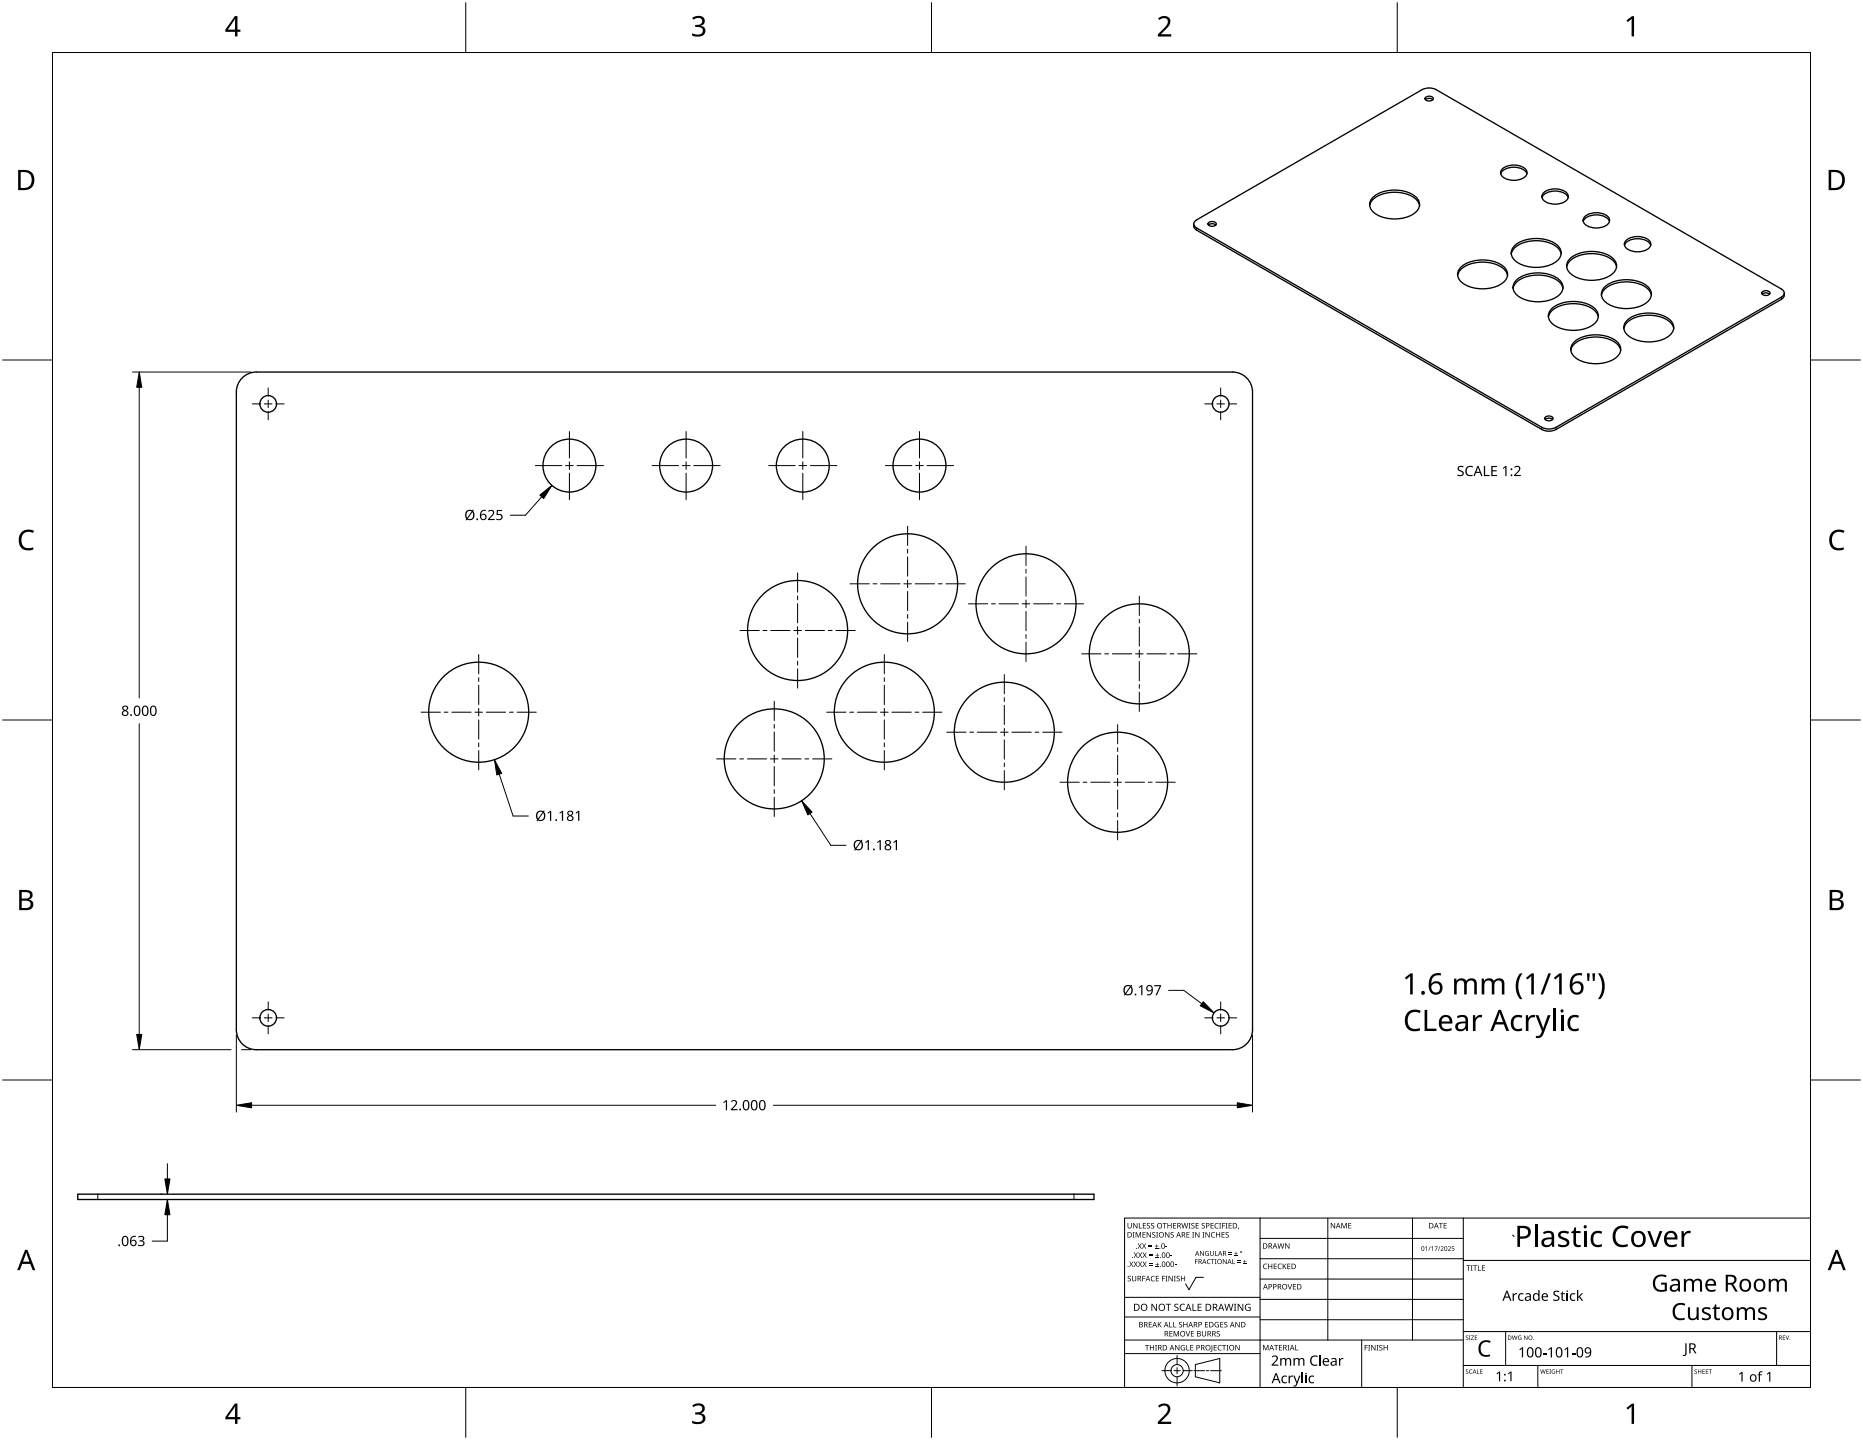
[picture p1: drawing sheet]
<svg xmlns="http://www.w3.org/2000/svg" width="559mm" height="432mm" viewBox="0 0 559 432" stroke-linecap="round" stroke-linejoin="round" font-family="sans-serif">
<g fill="none" stroke="#000" stroke-width=".4">
<path d="M427.5 29.3a1.56 1.56 0 0 1 2.4 .3 1.44 1.44 0 0 1-2.5 0zM429.8 29.9a1.77 1.77 0 0 0-2.2 0M411.6 59.3a10.7 10.7 0 0 1 13.4 0 3.1 3.1 0 0 1-1.4 5.1 10.9 10.9 0 0 1-12-1.1 2.78 2.78 0 0 1 0-4zM450.8 50.5a5.7 5.7 0 0 1 6.9 .4 1.83 1.83 0 0 1-1.4 2.8 5.1 5.1 0 0 1-6.1-1.5 1.56 1.56 0 0 1 .6-1.7zM458 52.1a4.5 4.5 0 0 0-5.5-1.8 3.1 3.1 0 0 0-2.4 1.8M462.5 59.3a4.5 4.5 0 0 1 5.5-1.8 3.1 3.1 0 0 1 2.4 1.8M463.2 57.6a5.7 5.7 0 0 1 6.9 .4 1.83 1.83 0 0 1-1.4 2.8 5.1 5.1 0 0 1-6.1-1.4 1.56 1.56 0 0 1 .6-1.8zM358.1 67.1a1.63 1.63 0 0 0 .8 1.9l103.6 59.8a4.7 4.7 0 0 0 4.2 0l68-39.3a1.58 1.58 0 0 0 .5-1.6M358.6 66.2l67.9-39.3a4.7 4.7 0 0 1 4.3 0l103.5 59.8a1.29 1.29 0 0 1 .9 1.2 1.29 1.29 0 0 1-.9 1.2l-67.6 39a4.7 4.7 0 0 1-4.2 0l-103.6-59.7-.6-.6a1.13 1.13 0 0 1 .3-1.6zM362.4 66.9a1.56 1.56 0 0 1 2.4 .2 1.44 1.44 0 0 1-2.5 0zM364.7 67.5a1.77 1.77 0 0 0-2.2 0M410.8 61.7a5.8 5.8 0 0 1 5.2-3.9 9.7 9.7 0 0 1 9.3 2.6l.5 1.3"/>
<path d="M453.3 76.2a5.8 5.8 0 0 1 5.2-3.8 9.7 9.7 0 0 1 9.2 2.5l.6 1.3M454.1 73.9a10.7 10.7 0 0 1 13.3 0 3.1 3.1 0 0 1-1.3 5 10.9 10.9 0 0 1-12-1.1 2.78 2.78 0 0 1 0-3.9zM470.7 77.7a10.7 10.7 0 0 1 13.4 0 3.1 3.1 0 0 1-1.4 5.1 10.9 10.9 0 0 1-12-1.1 2.78 2.78 0 0 1 0-4zM475.5 64.8a5.7 5.7 0 0 1 7 .4 1.83 1.83 0 0 1-1.5 2.8 5.1 5.1 0 0 1-6.1-1.5 1.56 1.56 0 0 1 .6-1.7zM482.7 66.4a4.5 4.5 0 0 0-5.5-1.8 3.1 3.1 0 0 0-2.3 1.8M487.3 73.5a4.5 4.5 0 0 1 5.5-1.7 3.1 3.1 0 0 1 2.3 1.7M487.9 71.9a5.7 5.7 0 0 1 7 .4 1.83 1.83 0 0 1-1.5 2.8 5.1 5.1 0 0 1-6.1-1.4 1.56 1.56 0 0 1 .6-1.8zM437.2 82.6a5.8 5.8 0 0 1 5.2-3.8 9.7 9.7 0 0 1 9.3 2.5l.5 1.3M438 80.3a10.7 10.7 0 0 1 13.4 0 3.1 3.1 0 0 1-1.4 5 10.9 10.9 0 0 1-12-1 2.78 2.78 0 0 1 0-4zM453.8 86.5a5.8 5.8 0 0 1 5.3-3.8 9.7 9.7 0 0 1 9.2 2.5l.5 1.3M454.7 84.2a10.7 10.7 0 0 1 13.3 0 3.1 3.1 0 0 1-1.4 5 10.9 10.9 0 0 1-11.9-1 2.78 2.78 0 0 1 0-4zM464.4 95.1a5.8 5.8 0 0 1 5.3-3.8 9.7 9.7 0 0 1 9.2 2.5l.5 1.3"/>
<path d="M465.3 92.7a10.7 10.7 0 0 1 13.3 0 3.1 3.1 0 0 1-1.4 5.1 10.9 10.9 0 0 1-11.9-1.1 2.78 2.78 0 0 1 0-4zM469.9 80.1a5.8 5.8 0 0 1 5.2-3.8 9.7 9.7 0 0 1 9.3 2.5l.5 1.3M480.4 88.5a5.8 5.8 0 0 1 5.2-3.8 9.7 9.7 0 0 1 9.2 2.5l.5 1.3M481.2 86.2a10.7 10.7 0 0 1 13.3 0 3.1 3.1 0 0 1-1.4 5.1 10.9 10.9 0 0 1-11.9-1.1 2.78 2.78 0 0 1 0-4zM487.1 98.5a5.8 5.8 0 0 1 5.2-3.8 9.7 9.7 0 0 1 9.2 2.5l.5 1.3M487.9 96.2a10.7 10.7 0 0 1 13.3 0 3.1 3.1 0 0 1-1.4 5.1 10.9 10.9 0 0 1-11.9-1.1 2.78 2.78 0 0 1 0-4zM528.5 87.6a1.56 1.56 0 0 1 2.4 .3 1.44 1.44 0 0 1-2.5 0zM530.8 88.2a1.77 1.77 0 0 0-2.2 0M72.6 113.3a6 6 0 0 1 4.3-1.7h292.8a6 6 0 0 1 6 6v191.2a6 6 0 0 1-6 6h-292.8a6 6 0 0 1-6-6v-191.2a6 6 0 0 1 1.7-4.3zM472 102.7a10.7 10.7 0 0 1 13.3 0 3.1 3.1 0 0 1-1.4 5.1 10.9 10.9 0 0 1-11.9-1.1 2.78 2.78 0 0 1 0-4zM486.1 105.1a5.8 5.8 0 0 0-5.2-3.8 9.7 9.7 0 0 0-9.2 2.5l-.5 1.3M463.4 125.2a1.56 1.56 0 0 1 2.4 .3 1.44 1.44 0 0 1-2.5 0z"/>
<path d="M463.5 125.8a1.77 1.77 0 0 1 2.2 0M320.2 234.6a15 15 0 0 1 22.1-13.3 15 15 0 0 1 1.3 25.7 15 15 0 0 1-23.3-10.9l-.1-1.5M23.3 358.1h304.8v1.6h-304.8z"/>
<circle cx="80.4" cy="121.1" r="2.5"/>
<circle cx="170.8" cy="139.6" r="7.9"/>
<circle cx="205.8" cy="139.6" r="7.9"/>
<circle cx="240.8" cy="139.6" r="7.9"/>
<circle cx="275.8" cy="139.6" r="7.9"/>
<circle cx="366.1" cy="121.1" r="2.5"/>
<circle cx="272.2" cy="175.1" r="15"/>
<circle cx="239.2" cy="189.1" r="15"/>
<circle cx="307.7" cy="181.1" r="15"/>
<circle cx="341.7" cy="196.1" r="15"/>
<circle cx="143.6" cy="213.6" r="15"/>
<circle cx="265.3" cy="213.6" r="15"/>
<circle cx="301.2" cy="219.6" r="15"/>
<circle cx="232.2" cy="227.6" r="15"/>
<circle cx="80.4" cy="305.2" r="2.5"/>
<circle cx="366.1" cy="305.2" r="2.5"/>
</g>
<path d="M358.9 68.4v.6M534.3 89.1v.7M462.5 128.1v.7M466.7 128.1v.7M29.3 358.1v1.6M322.1 358.1v1.6" fill="none" stroke="#000" stroke-width=".3"/>
<path d="M15.7 15.7h527.4v400.4h-527.4z" fill="none" stroke="#000" stroke-width=".3"/>
<path d="M139.7 .8v14.9M279.4 .8v14.9M419.1 .8v14.9M.8 108h14.9M543.1 108h14.9M.8 215.9h14.9M543.1 215.9h14.9M.8 323.9h14.9M543.1 323.9h14.9M139.7 416.1v14.9M279.4 416.1v14.9M419.1 416.1v14.9" fill="none" stroke="#000" stroke-width=".3"/>
<g fill="#000">
<path d="M207.6 5.4a2.36 2.36 0 0 1 3.8 .5 1.49 1.49 0 0 1-1.3 1.8 1.62 1.62 0 0 1 1.5 1.8 1.62 1.62 0 0 1-1.8 1.5l-2.2-.3v-.7a2.16 2.16 0 0 0 3.2-.5 1.23 1.23 0 0 0-1.7-1.4h-.6v-.6a1.55 1.55 0 0 0 2.1-1.2 1.51 1.51 0 0 0-2.6-.4zM347.4 5.5a2.07 2.07 0 0 1 2.1-.8 2.07 2.07 0 0 1 1.6 1.7 4 4 0 0 1-1.6 2.6l-1.3 1.3h3.1v.7h-4v-.7l1.6-1.6a2.6 2.6 0 0 0 1.2-2.8 1.64 1.64 0 0 0-2.3 .1zM487.9 6.1l1.6-1.2h.6v6h-.7v-5.3l-1.1 1zM6.4 159.7a3.4 3.4 0 0 1 3.8-.5l-.3 .6a2.3 2.3 0 0 0-2.7 .1 2.3 2.3 0 0 0-.7 2.6 2.15 2.15 0 0 0 3.1 1.7l.4-.1v.7a3 3 0 0 1-3.5-.4 3 3 0 0 1-.8-3.4zM549.4 159.7a3.4 3.4 0 0 1 3.9-.5l-.3 .6a2.3 2.3 0 0 0-2.7 .1 2.3 2.3 0 0 0-.8 2.6 2.15 2.15 0 0 0 3.1 1.7l.4-.1v.7a3 3 0 0 1-3.4-.4 3 3 0 0 1-.8-3.4zM207.6 421.4a2.36 2.36 0 0 1 3.8 .6 1.49 1.49 0 0 1-1.3 1.8 1.62 1.62 0 0 1 1.5 1.8 1.62 1.62 0 0 1-1.8 1.4l-2.2-.3v-.7a2.16 2.16 0 0 0 3.2-.5 1.23 1.23 0 0 0-1.7-1.4h-.6v-.6a1.55 1.55 0 0 0 2.1-1.1 1.51 1.51 0 0 0-2.6-.5zM347.4 421.6a2.07 2.07 0 0 1 2.1-.8 2.07 2.07 0 0 1 1.6 1.7 4 4 0 0 1-1.6 2.5l-1.3 1.3h3.1v.7h-4v-.6l1.6-1.6a2.6 2.6 0 0 0 1.2-2.9 1.64 1.64 0 0 0-2.3 .2zM487.9 422.2l1.6-1.3h.6v6.1h-.7v-5.3l-1.1 1z"/>
<path d="M70.4 4.8h.8v4.1h.9v.6h-.9v1.4h-.7v-1.4h-2.9v-.6zM70.5 5.6l-2.2 3.3h2.2z"/>
<path d="M5.4 51h1.9a3 3 0 0 1 3 3.1 3 3 0 0 1-3.2 2.9h-1.7zM6.2 51.6v4.8h.8a2.39 2.39 0 0 0 2.5-2.2 2.39 2.39 0 0 0-2-2.6z"/>
<path d="M548.5 51h1.9a3 3 0 0 1 3 3.1 3 3 0 0 1-3.2 2.9h-1.7zM549.3 51.6v4.8h.8a2.39 2.39 0 0 0 2.4-2.2 2.39 2.39 0 0 0-2-2.6z"/>
<path d="M5.8 266.9h1.7a1.71 1.71 0 0 1 2.3 1.7 1.39 1.39 0 0 1-1.2 1.1 1.64 1.64 0 0 1 1.4 2 1.64 1.64 0 0 1-2.1 1.2h-2.1zM6.5 270.1v2.2h1.2a1.15 1.15 0 0 0 1.5-1.2 1.15 1.15 0 0 0-1.5-1zM6.5 267.5v1.9h1.1a1.04 1.04 0 0 0 1.4-1 1.04 1.04 0 0 0-1.5-.9z"/>
<path d="M548.8 266.9h1.7a1.71 1.71 0 0 1 2.3 1.7 1.39 1.39 0 0 1-1.1 1.1 1.64 1.64 0 0 1 1.3 2 1.64 1.64 0 0 1-2.1 1.2h-2.1zM549.6 270.1v2.2h1.2a1.15 1.15 0 0 0 1.4-1.2 1.15 1.15 0 0 0-1.5-1zM549.6 267.5v1.9h1.1a1.04 1.04 0 0 0 1.3-1 1.04 1.04 0 0 0-1.4-.9z"/>
<path d="M7.5 374.8h.7l2.4 6.1h-.8l-.7-1.9h-2.4l-.8 1.9h-.7zM7.9 375.6l-1 2.7h1.9z"/>
<path d="M550.6 374.8h.7l2.3 6.1h-.8l-.7-1.9h-2.4l-.7 1.9h-.8zM550.9 375.6l-.9 2.7h1.9z"/>
<path d="M70.4 420.9h.8v4h.9v.7h-.9v1.4h-.7v-1.4h-2.9v-.6zM70.5 421.7l-2.2 3.2h2.2z"/>
</g>
<g fill="none" stroke="#000" stroke-width=".3">
<path d="M378 365.3v50.8h-40.7v-50.8h205.8M378 371.3h60.9M378 377.4h60.9M398.3 365.3v36.5M423.7 365.3v36.5M438.9 365.3v50.8M438.9 378h104.2M337.3 394.9h40.7M337.3 389h40.7M361 383h-2.3l-2.1 3.7-1-1.7M378 383.5h60.9M378 389.6h60.9"/>
<path d="M378 395.7h60.9M438.9 399.3h104.2M451.6 399.3v10.1M532.9 399.3v10.1M337.3 405.9h40.7M337.3 401.8h101.6M348.5 411h2.7M352.1 411h1.9M353.1 406.4v2.8M353.1 410.1v1.8M353.1 412.8v2.8M354.9 411h2.7"/>
<path d="M358.1 411h3.2M358.5 409.2l7.4-1.8v7.3l-7.4-1.9zM361.8 411h.8M363.1 411h3.2M408.4 401.8v14.3M438.9 409.4h104.2M461.3 409.4v6.7M507.5 409.4v6.7"/>
<circle cx="353.1" cy="411" r="1.83"/>
<circle cx="353.1" cy="411" r="3.7"/>
</g>
<g fill="#000">
<path d="M338.2 366.7h.2v1.1a.42 .42 0 0 0 .4 .4 .42 .42 0 0 0 .5-.4v-1.1h.2v1.1a.62 .62 0 0 1-.7 .6 .62 .62 0 0 1-.6-.6zM338.7 378.3h.2l.4 .6 .4-.6h.2l-.5 .8 .6 .8h-.2l-.5-.7-.4 .7h-.2l.5-.8zM339.7 369.5h.6l-.2 .1v1.3l.2 .2h-.6l.2-.2v-1.3zM339.9 366.7h.2l.9 1.4v-1.4h.2v1.7h-.3l-.8-1.4v1.4h-.2zM340 378.3h.3l.4 .6 .4-.6h.2l-.5 .8 .5 .8h-.2l-.4-.7-.5 .7h-.2l.5-.8zM340 375.6h.3l.4 .6 .4-.6h.2l-.5 .7 .5 .9h-.2l-.4-.7-.5 .7h-.2l.6-.9zM340.6 369.5h.3l.5 1.3 .5-1.3h.3v1.6h-.2l.1-1.4-.8 1.4-.5-1.4v1.4h-.2zM341.6 366.7h.2v1.5h.7v.2h-.9zM341.2 372.8h.3l.3 .7 .4-.7h.3l-.5 .8 .5 .9h-.2l-.5-.7-.4 .7h-.2l.5-.9zM341.4 378.3h.2l.4 .6 .4-.6h.2l-.5 .8 .5 .8h-.2l-.4-.7-.5 .7h-.2l.6-.8zM341.4 375.6h.2l.4 .6 .4-.6h.2l-.5 .7 .6 .9h-.3l-.4-.7-.4 .7h-.3l.6-.9zM342.7 369.5h.9v.1h-.7v.6h.7v.1h-.7v.6h.7v.2h-.9z"/>
<path d="M342.8 366.7h.9v.2h-.7v.5h.7v.2h-.7v.6h.7v.2h-.9zM342.6 372.8h.2l.4 .7 .4-.7h.2l-.5 .8 .5 .9h-.2l-.4-.7-.5 .7h-.2l.6-.9zM342.7 378.3h.2l.4 .6 .4-.6h.2l-.5 .8 .6 .8h-.3l-.4-.7-.4 .7h-.2l.5-.8zM342.7 375.6h.2l.4 .6 .4-.6h.2l-.5 .7 .6 .9h-.3l-.4-.7-.4 .7h-.2l.5-.9zM344.6 373.8h1v.2h-1zM344.6 373.4h1v.1h-1zM344.7 379.3h1v.1h-1zM344.7 378.8h1v.2h-1zM344.7 376.5h1v.2h-1zM344.7 376.1h1v.1h-1zM344.1 366.9l.5-.2 .3 .1v.2a.38 .38 0 0 0-.5-.2 .38 .38 0 0 0-.2 .5 .38 .38 0 0 0 .5 .2 .53 .53 0 0 1 .2 .8 .53 .53 0 0 1-.9 0l.1-.2a.41 .41 0 0 0 .5 .1 .41 .41 0 0 0 .1-.5 .41 .41 0 0 0-.5-.2zM343.9 369.5h.3l.8 1.3v-1.3h.2v1.6h-.2l-.9-1.4v1.4h-.2z"/>
<path d="M345.3 366.9l.6-.2 .3 .1-.1 .2a.38 .38 0 0 0-.5-.2 .38 .38 0 0 0-.1 .5 .38 .38 0 0 0 .4 .2 .53 .53 0 0 1 .2 .8 .53 .53 0 0 1-.8 0v-.2a.41 .41 0 0 0 .6 .1 .41 .41 0 0 0 .1-.5 .41 .41 0 0 0-.6-.2zM346.4 374.3h1.1v.2h-1.1zM346.6 379.8h1v.1h-1zM346.6 377h1v.2h-1zM345.7 369.6l.5-.1h.4l-.1 .2a.38 .38 0 0 0-.5-.1 .38 .38 0 0 0-.2 .5 .38 .38 0 0 0 .5 .2 .53 .53 0 0 1 .2 .7 .53 .53 0 0 1-.8 .1v-.2a.41 .41 0 0 0 .5 .1 .41 .41 0 0 0 .1-.6 .41 .41 0 0 0-.5-.2zM346.9 373.1h.1v.5h.5v.1h-.5v.5h-.1v-.5h-.5v-.1h.5zM347 378.6h.2v.4h.4v.2h-.4v.5h-.2v-.5h-.4v-.2h.4zM347 375.8h.2v.5h.4v.2h-.4v.4h-.2v-.4h-.4v-.2h.4zM346.8 369.5h.6l-.2 .1v1.3l.2 .2h-.6l.2-.2v-1.3zM348.7 366.7h1.2v.2h-.5v1.5h-.2v-1.5h-.5zM349.6 373.8h.6v.1h-.6zM349.5 369.5h.2l.9 1.3-.1-1.3h.2v1.6h-.2l-.9-1.4v1.4h-.1z"/>
<path d="M351.1 376.5h.5v.2h-.5zM350.2 366.7h.2v.7h.8v-.7h.2v1.7h-.2v-.8h-.8v.8h-.2zM351.2 369.6l.5-.1h.4l-.1 .2a.38 .38 0 0 0-.5-.1 .38 .38 0 0 0-.2 .5 .38 .38 0 0 0 .5 .2 .53 .53 0 0 1 .2 .7 .53 .53 0 0 1-.8 .1v-.2a.41 .41 0 0 0 .5 .1 .41 .41 0 0 0 .1-.6 .41 .41 0 0 0-.5-.2zM352.3 379.2h.6v.2h-.6zM351.9 366.7h.9v.2h-.7v.5h.6v.2h-.6v.6h.7v.2h-.9zM354.3 366.7h.2l.4 1.4 .3-1.4h.3l.3 1.4 .4-1.4h.2l-.4 1.7h-.3l-.3-1.4-.4 1.4h-.2zM355.9 369.5h.9v.1h-.7v.6h.6v.1h-.6v.6h.7v.2h-.9zM356.5 366.7h.6l-.2 .2v1.3l.2 .2h-.6l.2-.2v-1.3zM357.6 369.5h.6l-.2 .1v1.3l.2 .2h-.6l.2-.2v-1.3zM357.4 366.9l.6-.2 .3 .1-.1 .2a.38 .38 0 0 0-.5-.2 .38 .38 0 0 0-.1 .5 .38 .38 0 0 0 .4 .2 .53 .53 0 0 1 .2 .8 .53 .53 0 0 1-.8 0v-.2a.41 .41 0 0 0 .6 .1 .41 .41 0 0 0 .1-.5 .41 .41 0 0 0-.6-.2zM358.4 377.6h.9v.1h-.7v.6h.6v.1h-.6v.6h-.2zM358.7 366.7h.9v.2h-.7v.5h.6v.2h-.6v.6h.7v.2h-.9z"/>
<path d="M358.5 369.5h.2l.9 1.3v-1.3h.2v1.6h-.3l-.8-1.4v1.4h-.2zM359.9 375.1h.3l.7 1.2v-1.2h.2v1.5h-.2l-.8-1.2v1.2h-.2zM360.7 369.5h.6l-.2 .1v1.3l.2 .2h-.6l.2-.2v-1.3zM360.5 366.9l.6-.2 .3 .1-.1 .2a.38 .38 0 0 0-.5-.2 .38 .38 0 0 0-.1 .5 .38 .38 0 0 0 .4 .2 .53 .53 0 0 1 .2 .8 .53 .53 0 0 1-.8 0v-.2a.41 .41 0 0 0 .6 .1 .41 .41 0 0 0 .1-.5 .41 .41 0 0 0-.6-.2zM361.6 375.3l.6-.2 .4 .1-.2 .1a.6 .6 0 0 0-.8 .6 .6 .6 0 0 0 .8 .5v-.4l-.3-.2h.5v.7a.8 .8 0 0 1-1-.1 .8 .8 0 0 1 0-1.1zM362.2 377.8l.5-.2h.4l-.1 .2a.58 .58 0 0 0-.8 .5 .58 .58 0 0 0 .9 .5 .69 .69 0 0 1-1-.1 .69 .69 0 0 1 .1-.9zM361.6 369.5h.2l.9 1.3v-1.3h.2v1.6h-.3l-.8-1.4v1.4h-.2zM363.2 377.6h1.1v.1h-.5v1.3h-.2v-1.3h-.4zM363.4 369.7l.6-.3 .4 .1v.2a.65 .65 0 0 0-1 .6 .65 .65 0 0 0 1 .6 .77 .77 0 0 1-1.1-.1 .77 .77 0 0 1 .1-1.1zM363.1 366.7h.9v.2h-.7v.5h.7v.2h-.7v.6h.7v.2h-.9zM363 375.1h.1v1a.38 .38 0 0 0 .4 .3 .38 .38 0 0 0 .4-.3v-1h.2v1a.56 .56 0 0 1-.6 .5 .56 .56 0 0 1-.5-.5zM364.5 375.1h.2v1.3h.6v.2h-.8z"/>
<path d="M364.4 377.6h.5l-.2 .1v1.2l.2 .1h-.5l.2-.1v-1.2zM364.5 366.9l.6-.2 .4 .1-.1 .2a.65 .65 0 0 0-.9 .6 .65 .65 0 0 0 1 .5 .77 .77 0 0 1-1.1-.1 .77 .77 0 0 1 .1-1.1zM364.7 369.5h.2v.7h.9v-.7h.2v1.6h-.2v-.8h-.9v.8h-.2zM365.7 366.7h.6l-.2 .2v1.3l.2 .2h-.6l.2-.2v-1.3zM366.6 366.7h.9v.2h-.7v.6h.6v.2h-.6v.7h-.2zM366.4 369.5h.9v.1h-.7v.6h.7v.1h-.7v.6h.7v.2h-.9zM366.8 377.6h.2l.8 1.2v-1.2h.1v1.4h-.2l-.7-1.2v1.2h-.2zM367.6 366.7h.6l-.2 .2v1.3l.2 .2h-.6l.2-.2v-1.3zM368.6 376l.9 .1zM368.6 375.6l.9 .1zM367.7 369.6l.5-.1h.3v.2a.38 .38 0 0 0-.5-.1 .38 .38 0 0 0-.2 .5 .38 .38 0 0 0 .5 .2 .53 .53 0 0 1 .2 .7 .53 .53 0 0 1-.8 .1v-.2a.41 .41 0 0 0 .5 .1 .41 .41 0 0 0 .1-.6 .41 .41 0 0 0-.5-.2zM368.5 366.7h.9v.2h-.7v.5h.7v.2h-.7v.6h.7v.2h-.9z"/>
<path d="M369.6 377.6h.2v1.3h.7v.1h-.9zM370.2 376.4l1 .2zM370.6 375.4l.2 .4h.4l-.4 .1v.4l-.2-.4h-.4l.4-.1zM371.2 378.4l.9 .2zM371.2 378l.9 .2zM371.4 368.1h.3l-.4 .6zM372.8 378.9l1 .1zM373.3 377.8l.1 .4h.4l-.4 .2v.4l-.1-.4h-.5l.5-.2zM379.1 379.1l.5-.2 .5 .1-.1 .2a.65 .65 0 0 0-.9 .6 .65 .65 0 0 0 .9 .5 .77 .77 0 0 1-1.1-.1 .77 .77 0 0 1 .2-1.1zM383.4 379.1l.6-.2 .5 .1-.1 .2a.65 .65 0 0 0-1 .6 .65 .65 0 0 0 1 .5 .77 .77 0 0 1-1.1-.1 .77 .77 0 0 1 .1-1.1zM383.2 372.8h.2l.3 1.4 .4-1.4h.2l.4 1.4 .3-1.4h.2l-.4 1.6h-.2l-.4-1.3-.4 1.3h-.2zM385.5 372.8h.2l.9 1.4v-1.4h.2v1.6h-.3l-.9-1.3 .1 1.3h-.2z"/>
<path d="M399.2 366.7h.2l.9 1.4v-1.4h.2v1.6h-.3l-.8-1.3v1.3h-.2zM402.3 366.7h.4l.5 1.3 .5-1.3h.3v1.6h-.2v-1.4l-.7 1.4-.6-1.4v1.4h-.2zM404.4 366.7h.9v.2h-.7v.5h.7v.2h-.7v.6h.7v.1h-.9zM427.5 374l.5-.3v1.4h-.2v-1.2zM428.9 373.7h.2l-.7 1.4zM429.3 374l.5-.3v1.4h-.2v-1.2zM430.3 373.7h.9l-.5 1.4h-.2l.5-1.2zM431.8 373.7h.2l-.7 1.4zM431.6 366.7h1.2v.2h-.5v1.4h-.2v-1.4h-.5zM432.1 373.9a.49 .49 0 0 1 .8 0 .49 .49 0 0 1-.3 .7l-.3 .3 .7 .2h-.9l.4-.5a.37 .37 0 0 0 .3-.5 .37 .37 0 0 0-.6-.1zM433 366.7h.9v.2h-.7v.5h.7v.2h-.7v.6h.7v.1h-.9zM434.3 373.9a.49 .49 0 0 1 .8 0 .49 .49 0 0 1-.3 .7l-.3 .3 .7 .2h-.9l.3-.5a.37 .37 0 0 0 .4-.5 .37 .37 0 0 0-.6-.1z"/>
<path d="M435.5 373.7h.7l-.6 .2v.4a.45 .45 0 0 1 .6 .2 .45 .45 0 0 1-.2 .6 .45 .45 0 0 1-.6-.2 .39 .39 0 0 0 .6 0 .39 .39 0 0 0 0-.5 .39 .39 0 0 0-.6 0zM338.3 382.7l.6-.1 .3 .1-.1 .1a.38 .38 0 0 0-.5-.1 .38 .38 0 0 0-.1 .5 .38 .38 0 0 0 .5 .2 .53 .53 0 0 1 .1 .8 .53 .53 0 0 1-.8 0v-.2a.41 .41 0 0 0 .6 .1 .41 .41 0 0 0 .1-.6 .41 .41 0 0 0-.5-.1zM339.6 382.6h.2v1a.42 .42 0 0 0 .4 .5 .42 .42 0 0 0 .4-.5v-1h.2v1a.62 .62 0 0 1-.6 .6 .62 .62 0 0 1-.6-.6zM342.6 382.6h.9v.2h-.7v.5h.7v.2h-.7v.7h-.2zM344.6 396.4h.9v.2h-.7v.5h.6v.2h-.6v.5h.7v.2h-.9zM345.4 382.8l.6-.2 .4 .1-.1 .1a.65 .65 0 0 0-.9 .6 .65 .65 0 0 0 .9 .6 .77 .77 0 0 1-1.1-.1 .77 .77 0 0 1 .2-1.1zM345.4 391h.3l1.1 1.7v-1.7h.2v2.1h-.3l-1.1-1.8v1.8h-.2zM346.7 382.6h.9v.2h-.7v.5h.7v.1h-.7v.6h.7v.2h-.9zM347.3 396.4h.2v.8l.7-.8h.2l-.6 .7 .7 .9h-.3l-.5-.7-.2 .7h-.2zM348.5 382.6h1v.2h-.8v.5h.7v.2h-.7v.7h-.2zM349.6 382.6h.6l-.2 .2v1.2l.2 .2h-.6l.2-.2v-1.2zM349.7 391h1.5v.2h-.6v1.9h-.3v-1.9h-.6z"/>
<path d="M350.7 396.4h.2v1.4h.7v.2h-.9zM350.5 382.6h.2l.9 1.3v-1.3h.2v1.6h-.3l-.8-1.3v1.3h-.2zM351.9 396.4h.2v1.4h.7v.2h-.9zM352.1 382.6h.6l-.2 .2v1.2l.2 .2h-.6l.2-.2v-1.2zM352.3 391.2l.4-.3 .8 .1-.3 .2a.44 .44 0 0 0-.7 .2 .44 .44 0 0 0 .5 .5 .66 .66 0 0 1 .4 1 .66 .66 0 0 1-1 .2l-.2-.1v-.3l.3 .1a.47 .47 0 0 0 .7-.2 .47 .47 0 0 0-.6-.6l-.4-.3zM353 382.7l.5-.1 .4 .1-.1 .1a.38 .38 0 0 0-.5-.1 .38 .38 0 0 0-.2 .5 .38 .38 0 0 0 .5 .2 .53 .53 0 0 1 .2 .8 .53 .53 0 0 1-.8 0v-.2a.41 .41 0 0 0 .5 .1 .41 .41 0 0 0 .2-.6 .41 .41 0 0 0-.6-.1zM353.7 396.6l.5-.2 .4 .1-.1 .1a.38 .38 0 0 0-.5-.1 .38 .38 0 0 0-.2 .5 .38 .38 0 0 0 .5 .2 .53 .53 0 0 1 .2 .8 .53 .53 0 0 1-.8 0v-.2a.41 .41 0 0 0 .5 .1 .41 .41 0 0 0 .2-.6 .41 .41 0 0 0-.6-.1zM354.1 391.2l.7-.3 .6 .2-.1 .2a.84 .84 0 0 0-1.2 .7 .84 .84 0 0 0 1.2 .8v.2a1.1 1.1 0 0 1-1.3-.3 1.1 1.1 0 0 1 .1-1.5zM354.2 382.6h.2v.7h.9v-.7h.2v1.6h-.2v-.7h-.9v.7h-.2zM355.6 399.1h.2l.5 1.4 .5-1.4h.2l-.6 1.7h-.2zM354.9 396.4h.2v.7h.9v-.7h.2v1.6h-.2v-.7h-.9v.7h-.2zM357.7 391h.2v1.8h1v.3h-1.2z"/>
<path d="M359.2 391h1.2v.2h-.9v.7h.9v.2h-.9v.7h.9v.3h-1.2zM360.5 399.1h.2v1.1a.42 .42 0 0 0 .4 .4 .42 .42 0 0 0 .5-.4v-1.1h.2v1.1a.62 .62 0 0 1-.7 .6 .62 .62 0 0 1-.6-.6zM361.4 396.4h.9v.2h-.7v.5h.7v.2h-.7v.5h.7v.2h-.9zM364.5 396.6l.7-.2 .4 .1-.1 .2a.67 .67 0 0 0-1 .5 .67 .67 0 0 0 .9 .6v-.4h-.3v-.2h.5v.8a.88 .88 0 0 1-1.2-.2 .88 .88 0 0 1 .1-1.2zM366 396.4h.9v.2h-.7v.5h.7v.2h-.7v.5h.7v.2h-.9zM367.3 396.6l.5-.2 .3 .1v.1a.38 .38 0 0 0-.5-.1 .38 .38 0 0 0-.2 .5 .38 .38 0 0 0 .5 .2 .53 .53 0 0 1 .2 .8 .53 .53 0 0 1-.8 0v-.2a.41 .41 0 0 0 .5 .1 .41 .41 0 0 0 .1-.6 .41 .41 0 0 0-.5-.1zM367.3 391h.2l.5 1.7 .4-1.7h.3l.5 1.7 .4-1.7h.3l-.5 2.1h-.3l-.5-1.8-.5 1.8h-.3zM370.1 391h.7l-.2 .2v1.7l.2 .2h-.7l.2-.2v-1.7zM370.6 396.4h.2l.9 1.3-.1-1.3h.2v1.6h-.2l-.9-1.3v1.3h-.1zM371.2 391h.4l1.1 1.7v-1.7h.2v2.1h-.3l-1.1-1.8v1.8h-.3zM373.7 391.2l.9-.3 .5 .2-.1 .2a.87 .87 0 0 0-1.3 .6 .87 .87 0 0 0 1.2 .9v-.6h-.5v-.2h.7v1a1.15 1.15 0 0 1-1.5-.2 1.15 1.15 0 0 1 .1-1.6zM380.4 378.9h.2v.7h.8v-.7h.2v1.6h-.2v-.7h-.8v.7h-.2z"/>
<path d="M382.1 378.9h.9v.2h-.7v.5h.6v.2h-.6v.6h.7v.1h-.9zM384.7 378.9h.3v.8l.7-.8h.2l-.6 .7 .6 .9h-.2l-.6-.7-.1 .7h-.3zM386.2 385h.2l.5 1.4 .5-1.4h.2l-.6 1.6h-.2zM386.2 378.9h.9v.2h-.7v.5h.6v.2h-.6v.6h.7v.1h-.9zM387.8 385h.9v.2h-.7v.5h.7v.2h-.7v.6h.7v.1h-.9zM439.8 379.4h1.2v.2h-.5v1.4h-.2v-1.4h-.5zM441.1 379.4h.6l-.2 .2v1.3l.2 .1h-.6l.2-.1v-1.3zM441.8 379.4h1.3v.2h-.5v1.4h-.2v-1.4h-.6zM443.3 379.4h.2v1.5h.7v.1h-.9zM444.5 379.4h.9v.2h-.7v.5h.7v.2h-.7v.6h.7v.1h-.9zM343.5 403.3h1.2v.2h-.5v1.4h-.2v-1.4h-.5zM344.9 403.3h.2v.7h.8v-.7h.3v1.6h-.3v-.7h-.8v.7h-.2z"/>
<path d="M346.5 403.3h.5l-.1 .2v1.3l.1 .1h-.5l.2-.1v-1.3zM350.8 399.1h.9v.2h-.7v.5h.6v.2h-.6v.6h.7v.2h-.9zM352 399.1h.3l.5 1.4 .5-1.4h.3v1.7h-.2v-1.5l-.7 1.5-.5-1.5v1.5h-.2zM352.5 403.3h.2l.9 1.4v-1.4h.2v1.6h-.3l-.9-1.3 .1 1.3h-.2zM354.3 403.5l.8-.2 .3 .1v.2a.67 .67 0 0 0-1.1 .5 .67 .67 0 0 0 .9 .6v-.4h-.3v-.2h.6v.8a.88 .88 0 0 1-1.2-.2 .88 .88 0 0 1 0-1.2zM355.8 403.3h.2v1.5h.8v.1h-1zM357 403.3h.9v.2h-.7v.5h.7v.2h-.7v.6h.7v.1h-.9zM357.2 399.1h.9v.2h-.7v.5h.7v.2h-.7v.6h.7v.2h-.9zM363.4 403.3h.2v1.7l-.5 .4-.1-.2 .4-.2zM364.1 403.3h.9v.2h-.7v.5h.6v.2h-.6v.6h.7v.1h-.9zM365 399.3l.6-.2 .3 .1-.1 .2a.38 .38 0 0 0-.5-.2 .38 .38 0 0 0-.1 .5 .38 .38 0 0 0 .4 .2 .53 .53 0 0 1 .2 .8 .53 .53 0 0 1-.8 0v-.2a.41 .41 0 0 0 .6 .1 .41 .41 0 0 0 .1-.5 .41 .41 0 0 0-.5-.2zM365.4 403.5l.6-.2 .5 .1-.1 .2a.65 .65 0 0 0-1 .6 .65 .65 0 0 0 1 .5 .77 .77 0 0 1-1.1-.1 .77 .77 0 0 1 .1-1.1z"/>
<path d="M366.5 403.3h1.3v.2h-.5v1.4h-.2v-1.4h-.6zM367.9 403.3h.6l-.2 .2v1.3l.2 .1h-.6l.2-.1v-1.3zM370.5 403.3h.3l.8 1.4v-1.4h.2v1.6h-.2l-.9-1.3v1.3h-.2zM378.9 403.3h.3l.5 1.3 .5-1.3h.3v1.6h-.2v-1.4l-.7 1.4-.6-1.4v1.4h-.1zM382.2 403.3h1.2v.2h-.5v1.4h-.2v-1.4h-.5zM383.6 403.3h.9v.2h-.7v.5h.7v.2h-.7v.5h.7v.2h-.9zM386.2 403.3h.6l-.2 .2v1.3l.2 .1h-.6l.2-.1v-1.3zM388.5 403.3h.2v1.4h.7v.2h-.9zM409.3 403.3h.9v.2h-.7v.6h.7v.1h-.7v.7h-.2zM410.4 403.3h.6l-.2 .2v1.3l.2 .1h-.6l.2-.1v-1.3zM411.3 403.3h.2l.9 1.4v-1.4h.2v1.6h-.3l-.8-1.3v1.3h-.2zM412.9 403.3h.6l-.2 .2v1.3l.2 .1h-.6l.2-.1v-1.3z"/>
<path d="M413.8 403.5l.5-.2 .4 .1-.1 .2a.38 .38 0 0 0-.5-.2 .38 .38 0 0 0-.2 .5 .38 .38 0 0 0 .5 .2 .53 .53 0 0 1 .2 .8 .53 .53 0 0 1-.8 0v-.2a.41 .41 0 0 0 .5 .1 .41 .41 0 0 0 .1-.5 .41 .41 0 0 0-.5-.2zM415 403.3h.2v.7h.9v-.7h.2v1.6h-.2v-.7h-.9v.7h-.2zM439.7 400.6l.5-.1 .2 .2a.32 .32 0 0 0-.5-.1 .32 .32 0 0 0 0 .4 .32 .32 0 0 0 .4 .1 .41 .41 0 0 1 0 .7 .41 .41 0 0 1-.7-.2 .31 .31 0 0 0 .5 .1 .31 .31 0 0 0 0-.5l-.4-.2zM439.7 410.8l.5-.2 .2 .2a.32 .32 0 0 0-.5 0 .32 .32 0 0 0 0 .4 .32 .32 0 0 0 .4 .1 .41 .41 0 0 1 0 .6 .41 .41 0 0 1-.7-.2 .31 .31 0 0 0 .5 .2 .31 .31 0 0 0 0-.5l-.4-.3zM440.6 400.5h.5l-.2 .1 .2 1.2h-.5l.2-.2zM440.8 410.8l.5-.2 .3 .1v.1a.52 .52 0 0 0-.8 .5 .52 .52 0 0 0 .8 .5 .61 .61 0 0 1-.9-.1 .61 .61 0 0 1 .1-.9zM441.2 400.5h.9l-.7 1.1 .7 .2h-.9l.7-1.2zM443 410.6h.2v1.2l.6 .1h-.8zM442.4 400.5h.7l-.6 .1v.4h.6l-.6 .2v.4l.6 .2h-.7zM444 410.6h.7l-.6 .2v.4h.6l-.6 .1v.5l.6 .1h-.7zM444.1 402.5a2.71 2.71 0 0 1 3-.3l-.2 .5a1.9 1.9 0 0 0-2.3 .2 1.9 1.9 0 0 0-.4 2.3 1.85 1.85 0 0 0 2.7 .9v.6a2.46 2.46 0 0 1-2.9-.5 2.46 2.46 0 0 1-.4-2.9zM448.9 411.9l1.1-.6v2.9h-.4v-2.6l-.5 .5z"/>
<path d="M452.3 411.9l1.1-.6v2.9h-.4v-2.6l-.5 .5zM453.5 400.5h.2l.2 1.1 .3-1.1h.2l.3 1.1 .3-1.1h.1l-.3 1.3h-.2l-.3-1.1-.3 1.1h-.2zM455.5 400.6l.8-.1-.2 .1a.53 .53 0 0 0-.7 .6 .53 .53 0 0 0 .8 .4v-.4l-.3-.1h.4v.6a.71 .71 0 0 1-.9-.1 .71 .71 0 0 1 .1-1zM457.1 400.5l.9 1.1v-1.1h.2v1.3l-.9-1.1-.2 1.1zM462 410.6h.2l.2 1.1 .3-1.1h.2l.3 1.1 .3-1.1h.1l-.3 1.3h-.2l-.3-1.1-.3 1.1h-.2zM463.8 410.6h.8l-.6 .2v.4h.5l-.5 .1v.5l.6 .1h-.8zM464.7 410.6h.5l-.1 .2 .1 1.1h-.5l.2-.1zM465.6 410.8l.8-.1-.2 .1a.53 .53 0 0 0-.6 .5 .53 .53 0 0 0 .7 .5v-.4l-.3-.2h.5v.7a.71 .71 0 0 1-1-.2 .71 .71 0 0 1 .1-.9zM466.8 410.6h.1v.6h.7v-.6h.2v1.3h-.2v-.6h-.7v.6h-.1zM468 410.6h.9l-.4 .2v1.1h-.1v-1.1zM508.3 410.8l.4-.2 .3 .2a.32 .32 0 0 0-.5 0 .32 .32 0 0 0-.1 .4 .32 .32 0 0 0 .5 .1 .41 .41 0 0 1-.1 .6 .41 .41 0 0 1-.6-.2 .31 .31 0 0 0 .5 .2 .31 .31 0 0 0 0-.5l-.4-.3zM509.3 410.6h.2v.6h.6v-.6h.2v1.3h-.2v-.6h-.6v.6h-.2z"/>
<path d="M510.6 410.6h.8l-.6 .2v.4h.5l-.5 .1v.5l.6 .1h-.8zM511.6 410.6h.8l-.6 .2v.4h.5l-.5 .1v.5l.6 .1h-.8zM512.5 410.6h1l-.4 .2v1.1h-.2v-1.1zM521.6 412l1.1-.6v2.9h-.4l.1-2.5-.6 .4zM527.7 411.4l1-.2-.1 .3h-.5l-.2 .2v.4h.6v.3h-.6v1.9h-.4v-1.9h-.3l.3-.3zM529.9 412l1.1-.6v2.9h-.3v-2.5l-.6 .4zM534.7 400.5h.8l-.6 .1v.4h.5l-.5 .2v.4l.6 .2h-.8zM535.6 400.5h.1l.4 1.1 .4-1.1h.2l-.5 1.3z"/>
<path d="M338.2 369.5h.5a.81 .81 0 0 1 .8 .8 .81 .81 0 0 1-.8 .8h-.5zM338.4 369.6v1.3h.2a.64 .64 0 0 0 .7-.6 .64 .64 0 0 0-.6-.7z"/>
<path d="M346.9 367.6a.85 .85 0 0 1 1.7 0 .85 .85 0 0 1-1.7 0zM347.3 367.6a.6 .6 0 0 0 1.2 0 .6 .6 0 0 0-1.2 0z"/>
<path d="M347.5 370.3a.81 .81 0 0 1 1.6 0 .81 .81 0 0 1-1.6 0zM347.8 370.3a.6 .6 0 0 0 1.2 0 .6 .6 0 0 0-1.2 0z"/>
<path d="M348.5 372.9h.1a.79 .79 0 0 1 .8 .7 .79 .79 0 0 1-.7 .9l-.4-.6zM348.7 373.1h-.1a.62 .62 0 0 0-.1 .7 .62 .62 0 0 0 .6 .4l.1-1-.3-.2z"/>
<path d="M348.7 378.4v-.1a.79 .79 0 0 1 .9 .8 .79 .79 0 0 1-.7 .8l-.4-.5zM348.8 378.5l-.1 .1a.62 .62 0 0 0-.1 .7 .62 .62 0 0 0 .6 .4l.1-1-.2-.3z"/>
<path d="M348.7 375.7v-.1a.77 .77 0 0 1 .9 .8 .77 .77 0 0 1-.8 .8l-.3-.7zM348.8 375.8v.1a.62 .62 0 0 0-.2 .7 .62 .62 0 0 0 .6 .3l.1-.9-.2-.3z"/>
<path d="M350 378.4v-.1a.79 .79 0 0 1 .9 .8 .79 .79 0 0 1-.7 .8l-.4-.5zM350.1 378.5l-.1 .1a.62 .62 0 0 0-.1 .7 .62 .62 0 0 0 .6 .4l.1-1-.2-.3z"/>
<path d="M350 375.7v-.1a.77 .77 0 0 1 .9 .8 .77 .77 0 0 1-.8 .8l-.3-.7zM350.1 375.8v.1a.62 .62 0 0 0-.2 .7 .62 .62 0 0 0 .6 .3l.1-.9-.2-.3z"/>
<path d="M351.3 378.4v-.1a.79 .79 0 0 1 .9 .8 .79 .79 0 0 1-.7 .8l-.4-.5zM351.4 378.5l-.1 .1a.62 .62 0 0 0-.1 .7 .62 .62 0 0 0 .6 .4l.1-1-.2-.3z"/>
<path d="M353.1 366.7h.5a.47 .47 0 0 1 .5 .4 .47 .47 0 0 1-.3 .5l.5 .8h-.3l-.4-.7h-.3v.7h-.2zM353.3 366.9v.6h.3a.31 .31 0 0 0 .3-.3 .31 .31 0 0 0-.3-.3z"/>
<path d="M353.4 369.5h.2l.6 1.6h-.2l-.2-.5h-.6l-.2 .5h-.2zM353.5 369.7l-.2 .7h.5z"/>
<path d="M354.5 369.5h.4a.47 .47 0 0 1 .6 .3 .47 .47 0 0 1-.3 .6l.4 .7h-.2l-.4-.7h-.3v.7h-.2zM354.7 369.6v.6h.2a.31 .31 0 0 0 .4-.3 .31 .31 0 0 0-.4-.3z"/>
<path d="M359 375.1l.7 1.5-.3-.5h-.6l-.4 .5zM359.1 375.3l-.2 .7h.4z"/>
<path d="M359.5 377.6h.4a.42 .42 0 0 1 .5 .3 .42 .42 0 0 1-.3 .5l.4 .6h-.2l-.3-.6h-.3v.6h-.2zM359.7 377.7v.6h.2a.28 .28 0 0 0 .3-.3 .28 .28 0 0 0-.3-.3z"/>
<path d="M361.1 377.6l.8 1.4-.4-.4h-.6l-.3 .4zM361.2 377.8l-.2 .6h.5z"/>
<path d="M361.7 366.7h.5a.54 .54 0 0 1 .6 .7 .54 .54 0 0 1-.9 .3v.7h-.2zM361.9 366.9v.7a.4 .4 0 0 0 .7-.4 .39 .39 0 0 0-.7-.3z"/>
<path d="M365.9 375.1l.7 1.5-.3-.5h-.6l-.4 .5zM366 375.3l-.2 .7h.4z"/>
<path d="M365 378.3a.75 .75 0 0 1 1.5 0 .75 .75 0 0 1-1.5 0zM365.3 378.3a.55 .55 0 0 0 1.1 0 .55 .55 0 0 0-1.1 0z"/>
<path d="M366.8 375.1h.4a.42 .42 0 0 1 .6 .3 .42 .42 0 0 1-.3 .5l.4 .7h-.2l-.4-.6h-.3v.6h-.2zM367 375.3v.5h.2a.28 .28 0 0 0 .4-.3 .28 .28 0 0 0-.4-.2z"/>
<path d="M368.7 377.6l.7 1.4-.3-.4h-.6l-.4 .4zM368.8 377.8l-.2 .6h.4z"/>
<path d="M369.8 366.7h.5a.81 .81 0 0 1 .8 .9 .81 .81 0 0 1-.9 .8h-.4zM370 366.9v1.3h.2a.64 .64 0 0 0 .7-.6 .64 .64 0 0 0-.6-.7z"/>
<path d="M372 375.4a.31 .31 0 0 1 .6 0 .31 .31 0 0 1-.6 0zM372.1 375.4a.2 .2 0 0 0 .4 0 .2 .2 0 0 0-.4 0z"/>
<path d="M378.8 372.8h.5a.81 .81 0 0 1 .8 .9 .81 .81 0 0 1-.8 .7h-.5zM379 373v1.3h.3a.64 .64 0 0 0 .6-.7 .64 .64 0 0 0-.6-.6z"/>
<path d="M380.5 372.8h.4a.47 .47 0 0 1 .6 .3 .47 .47 0 0 1-.3 .6l.5 .7h-.3l-.4-.6h-.3v.6h-.2zM380.7 373v.6h.2a.31 .31 0 0 0 .4-.3 .31 .31 0 0 0-.4-.3z"/>
<path d="M382.3 372.8h.2l.6 1.6h-.2l-.2-.5h-.6l-.2 .5h-.2zM382.4 373l-.2 .8h.5z"/>
<path d="M387.4 378.9h.5a.81 .81 0 0 1 .8 .9 .81 .81 0 0 1-.8 .7h-.5zM387.6 379.1v1.3h.2a.64 .64 0 0 0 .7-.6 .64 .64 0 0 0-.6-.7z"/>
<path d="M401.3 366.7h.2l.6 1.6h-.2l-.2-.5h-.6l-.2 .5h-.2zM401.4 366.9l-.3 .8h.6z"/>
<path d="M426.5 373.8l.4-.1 .3 .3v.7l-.3 .4h-.3l-.2-.3zM426.6 373.9l-.1 .1a.49 .49 0 0 0-.1 .6 .49 .49 0 0 0 .6 .3 .53 .53 0 0 0 .2-.6 .53 .53 0 0 0-.6-.4z"/>
<path d="M428.7 366.7h.5a.81 .81 0 0 1 .8 .9 .81 .81 0 0 1-.9 .7h-.4zM428.9 366.9v1.3h.2a.64 .64 0 0 0 .6-.6 .64 .64 0 0 0-.6-.7z"/>
<path d="M430.7 366.7h.2l.6 1.6h-.2l-.2-.5h-.6l-.2 .5h-.2zM430.8 366.9l-.2 .8h.5z"/>
<path d="M433.4 373.8l.4-.1 .3 .3v.7l-.3 .4h-.3l-.3-.3zM433.5 373.9l-.1 .1a.49 .49 0 0 0-.1 .6 .49 .49 0 0 0 .5 .3 .53 .53 0 0 0 .2-.6 .53 .53 0 0 0-.5-.4z"/>
<path d="M341.2 382.6h.5a.47 .47 0 0 1 .5 .3 .47 .47 0 0 1-.3 .6l.5 .7h-.3l-.3-.7h-.4v.7h-.2zM341.4 382.8v.6h.3a.31 .31 0 0 0 .3-.3 .31 .31 0 0 0-.3-.3z"/>
<path d="M341.7 396.4h.5a.42 .42 0 0 1 .5 .2 .42 .42 0 0 1-.2 .6 .44 .44 0 0 1 .3 .5 .44 .44 0 0 1-.5 .3h-.6zM341.9 397.3v.6h.3a.31 .31 0 0 0 .4-.4 .31 .31 0 0 0-.4-.2zM341.9 396.6v.5h.3a.28 .28 0 0 0 .4-.3 .28 .28 0 0 0-.4-.2z"/>
<path d="M340.2 391h.6a1.05 1.05 0 0 1 1 1 1.05 1.05 0 0 1-1.1 1.1h-.5zM340.4 391.2v1.6h.3a.83 .83 0 0 0 .9-.8 .83 .83 0 0 0-.8-.8z"/>
<path d="M343.2 396.4h.4a.47 .47 0 0 1 .6 .3 .47 .47 0 0 1-.3 .6l.4 .7h-.2l-.4-.6h-.3v.6h-.2zM343.4 396.6v.6h.2a.31 .31 0 0 0 .4-.3 .31 .31 0 0 0-.4-.3z"/>
<path d="M342.4 391.2a1.02 1.02 0 0 1 1.6 .1 1.02 1.02 0 0 1-.3 1.5 1.02 1.02 0 0 1-1.5-.4zM342.7 391.3a.83 .83 0 0 0-.2 1.2 .83 .83 0 0 0 1.1 .2l.2-.2a.81 .81 0 0 0 0-1 .81 .81 0 0 0-1.1-.2z"/>
<path d="M344.2 382.6h.2l.6 1.6h-.2l-.2-.5h-.6l-.2 .5h-.2zM344.3 382.8l-.2 .7h.5z"/>
<path d="M346.2 396.4h.2l.7 1.6h-.2l-.2-.5h-.7l-.2 .5h-.2zM346.3 396.6l-.2 .7h.5z"/>
<path d="M347.8 391.2a1.02 1.02 0 0 1 1.5 .1 1.02 1.02 0 0 1-.3 1.5 1.02 1.02 0 0 1-1.5-.4zM348 391.3a.83 .83 0 0 0-.2 1.2 .83 .83 0 0 0 1.1 .2l.2-.2a.81 .81 0 0 0 0-1 .81 .81 0 0 0-1.1-.2z"/>
<path d="M349.7 396.4h.2l.6 1.6h-.2l-.2-.5h-.6l-.2 .5h-.2zM349.8 396.6l-.3 .7h.5z"/>
<path d="M353.9 399.9a.81 .81 0 0 1 1.6 0 .81 .81 0 0 1-1.6 0zM354.2 400a.6 .6 0 0 0 1.2 0 .6 .6 0 0 0-1.2 0z"/>
<path d="M356.3 391h.3l.8 2.1h-.3l-.2-.7h-.9l-.2 .7h-.3zM356.5 391.2l-.4 1h.7z"/>
<path d="M357 396.4h.2l.6 1.6h-.2l-.2-.5h-.6l-.2 .5h-.2zM357.1 396.6l-.2 .7h.5z"/>
<path d="M358.1 396.4h.4a.47 .47 0 0 1 .6 .3 .47 .47 0 0 1-.3 .6l.4 .7h-.2l-.4-.6h-.3v.6h-.2zM358.3 396.6v.6h.2a.31 .31 0 0 0 .4-.3 .31 .31 0 0 0-.4-.3z"/>
<path d="M359.1 399.1h.4a.42 .42 0 0 1 .6 .2 .42 .42 0 0 1-.3 .6 .44 .44 0 0 1 .4 .5 .44 .44 0 0 1-.6 .4h-.5zM359.3 400v.6h.3a.31 .31 0 0 0 .4-.3 .31 .31 0 0 0-.4-.3zM359.3 399.3v.5h.3a.28 .28 0 0 0 .3-.3 .28 .28 0 0 0-.4-.2z"/>
<path d="M359.5 396.4h.4a.54 .54 0 0 1 .6 .7 .54 .54 0 0 1-.8 .3v.6h-.2zM359.7 396.6v.6a.39 .39 0 0 0 .6-.3 .39 .39 0 0 0-.6-.3z"/>
<path d="M361.6 391h.7a1.05 1.05 0 0 1 1 1 1.05 1.05 0 0 1-1.1 1.1h-.6zM361.9 391.2v1.6h.3a.83 .83 0 0 0 .8-.8 .83 .83 0 0 0-.8-.8z"/>
<path d="M362.7 396.4h.5a.81 .81 0 0 1 .8 .8 .81 .81 0 0 1-.8 .8h-.5zM362.9 396.6v1.2h.2a.64 .64 0 0 0 .7-.6 .64 .64 0 0 0-.6-.6z"/>
<path d="M363.8 391h.6a.61 .61 0 0 1 .7 .4 .61 .61 0 0 1-.4 .7l.6 1h-.3l-.5-.9h-.4v.9h-.3zM364.1 391.2v.8h.3a.4 .4 0 0 0 .5-.4 .4 .4 0 0 0-.5-.4z"/>
<path d="M366.2 391h.2l.8 2.1h-.3l-.2-.7h-.8l-.3 .7h-.3zM366.3 391.2l-.4 1h.7z"/>
<path d="M369.5 396.4h.2l.6 1.6h-.2l-.2-.5h-.6l-.2 .5h-.2zM369.6 396.6l-.2 .7h.5z"/>
<path d="M372.3 396.4h.5a.81 .81 0 0 1 .8 .8 .81 .81 0 0 1-.9 .8h-.4zM372.5 396.6v1.2h.2a.64 .64 0 0 0 .7-.6 .64 .64 0 0 0-.7-.6z"/>
<path d="M379.5 385h.2l.6 1.6h-.2l-.2-.5h-.7l-.1 .5h-.3zM379.6 385.2l-.3 .8h.5z"/>
<path d="M380.5 385h.4a.54 .54 0 0 1 .6 .7 .54 .54 0 0 1-.8 .3v.6h-.2zM380.7 385.2v.6a.39 .39 0 0 0 .6-.3 .39 .39 0 0 0-.6-.3z"/>
<path d="M381.9 385h.4a.54 .54 0 0 1 .6 .7 .54 .54 0 0 1-.8 .3v.6h-.2zM382.1 385.2v.6a.39 .39 0 0 0 .6-.3 .39 .39 0 0 0-.6-.3z"/>
<path d="M383.3 385h.4a.47 .47 0 0 1 .6 .3 .47 .47 0 0 1-.3 .6l.4 .7h-.2l-.4-.6h-.3v.6h-.2zM383.5 385.2v.6h.2a.31 .31 0 0 0 .4-.3 .31 .31 0 0 0-.4-.3z"/>
<path d="M384.5 385.8a.81 .81 0 0 1 1.6 0 .81 .81 0 0 1-1.6 0zM384.8 385.8a.6 .6 0 0 0 1.2 0 .6 .6 0 0 0-1.2 0z"/>
<path d="M389.1 385h.5a.81 .81 0 0 1 .8 .9 .81 .81 0 0 1-.9 .7h-.4zM389.3 385.2v1.3h.2a.64 .64 0 0 0 .6-.6 .64 .64 0 0 0-.6-.7z"/>
<path d="M347.4 403.3h.4a.47 .47 0 0 1 .6 .3 .47 .47 0 0 1-.3 .6l.4 .7h-.2l-.4-.6h-.3v.6h-.2zM347.6 403.5v.6h.2a.31 .31 0 0 0 .4-.3 .31 .31 0 0 0-.4-.3z"/>
<path d="M349.3 399.1h.5a.47 .47 0 0 1 .6 .3 .47 .47 0 0 1-.3 .6l.4 .8h-.2l-.4-.7h-.3v.7h-.3zM349.6 399.3v.6h.2a.31 .31 0 0 0 .4-.3 .31 .31 0 0 0-.4-.3z"/>
<path d="M348.8 403.3h.5a.81 .81 0 0 1 .8 .8 .81 .81 0 0 1-.9 .8h-.4zM349 403.5v1.3h.2a.64 .64 0 0 0 .7-.7 .64 .64 0 0 0-.7-.6z"/>
<path d="M351.4 403.3h.2l.6 1.6h-.2l-.2-.5h-.6l-.2 .5h-.2zM351.5 403.5l-.2 .8h.5z"/>
<path d="M358.9 403.3h.4a.54 .54 0 0 1 .6 .7 .54 .54 0 0 1-.8 .3v.6h-.2zM359.1 403.5v.6a.39 .39 0 0 0 .6-.3 .39 .39 0 0 0-.6-.3z"/>
<path d="M360.3 403.3h.4a.47 .47 0 0 1 .6 .3 .47 .47 0 0 1-.3 .6l.4 .7h-.2l-.4-.6h-.3v.6h-.2zM360.5 403.5v.6h.2a.31 .31 0 0 0 .4-.3 .31 .31 0 0 0-.4-.3z"/>
<path d="M362.2 399.1h.4a.47 .47 0 0 1 .6 .4 .47 .47 0 0 1-.3 .5l.4 .8h-.2l-.4-.7h-.3v.7h-.2zM362.4 399.3v.6h.2a.31 .31 0 0 0 .4-.3 .31 .31 0 0 0-.4-.3z"/>
<path d="M361.5 404.1a.81 .81 0 0 1 1.6 0 .81 .81 0 0 1-1.6 0zM361.8 404.1a.6 .6 0 0 0 1.2 0 .6 .6 0 0 0-1.2 0z"/>
<path d="M363.6 399.1h.4a.47 .47 0 0 1 .6 .4 .47 .47 0 0 1-.3 .5l.5 .8h-.3l-.4-.7h-.3v.7h-.2zM363.8 399.3v.6h.2a.31 .31 0 0 0 .4-.3 .31 .31 0 0 0-.4-.3z"/>
<path d="M368.6 404.1a.81 .81 0 0 1 1.6 0 .81 .81 0 0 1-1.6 0zM368.9 404.1a.6 .6 0 0 0 1.2 0 .6 .6 0 0 0-1.2 0z"/>
<path d="M381.3 403.3h.2l.6 1.6h-.2l-.2-.5h-.6l-.2 .5h-.2zM381.4 403.5l-.2 .7h.5z"/>
<path d="M384.9 403.3h.4a.47 .47 0 0 1 .6 .3 .47 .47 0 0 1-.3 .6l.4 .7h-.2l-.4-.7h-.3v.7h-.2zM385.1 403.5v.6h.2a.31 .31 0 0 0 .4-.3 .31 .31 0 0 0-.4-.3z"/>
<path d="M387.5 403.3h.2l.6 1.6h-.2l-.2-.5h-.7l-.1 .5h-.3zM387.6 403.5l-.3 .7h.5z"/>
<path d="M442.2 410.6l.6 1.3-.3-.4h-.5l-.3 .4zM442.3 410.8l-.2 .6h.4z"/>
<path d="M452.3 400.5l.8 .1 .3 .4a.61 .61 0 0 1-.7 .8h-.4zM452.5 400.6v1h.4l.2-.7z"/>
<path d="M458.3 401.1a.65 .65 0 0 1 1.3 0 .65 .65 0 0 1-1.3 0zM458.6 401.1a.5 .5 0 0 0 1 0 .5 .5 0 0 0-1 0z"/>
<path d="M524.7 413.2a1.1 1.1 0 0 1 2.2 0 1.1 1.1 0 0 1-2.2 0zM525.5 412.5a.8 .8 0 0 0-.3 1.1 .8 .8 0 0 0 1.1 .2l.2-.4a.71 .71 0 0 0-.2-.9 .71 .71 0 0 0-.8 0z"/>
<path d="M533.6 400.5h.4a.37 .37 0 0 1 .4 .2 .37 .37 0 0 1-.2 .5l.3 .6-.5-.6h-.2v.6h-.2zM533.8 400.6v.5h.2a.25 .25 0 0 0 .3-.3 .25 .25 0 0 0-.3-.2z"/>
<circle cx="338.4" cy="379.8" r=".15"/>
<circle cx="339.7" cy="377.1" r=".15"/>
<circle cx="340.9" cy="374.3" r=".15"/>
<circle cx="347.9" cy="374.3" r=".15"/>
<circle cx="348.1" cy="379.8" r=".15"/>
<circle cx="348.1" cy="377.1" r=".15"/>
<circle cx="451.4" cy="414" r=".26"/>
<circle cx="451.4" cy="412.2" r=".27"/>
<circle cx="460" cy="401.7" r=".12"/>
<circle cx="536.9" cy="401.7" r=".12"/>
</g>
<g fill="none" stroke="#000" stroke-width=".3">
<path d="M80.4 116.3v2.5M80.4 120v2.3M366.1 116.3v2.5M366.1 120v2.3M75.7 121.1h2.5M79.3 121.1h2.3M80.4 123.4v2.5M82.7 121.1h2.5M160.6 139.6h7.9M169.7 139.6h2.2M170.8 129.4v7.9M170.8 138.5v2.3"/>
<path d="M173.1 139.6h7.9M195.6 139.6h7.9M204.7 139.6h2.2M205.8 129.4v7.9M205.8 138.5v2.3M208.1 139.6h7.9M230.6 139.6h7.9M239.7 139.6h2.2M240.8 129.4v7.9M240.8 138.5v2.3M243.1 139.6h7.9M265.6 139.6h7.9"/>
<path d="M274.7 139.6h2.2M275.8 129.4v7.9M275.8 138.5v2.3M278.1 139.6h7.9M361.4 121.1h2.5M365 121.1h2.3M366.1 123.4v2.5M368.4 121.1h2.5M170.8 141.9v7.9M205.8 141.9v7.9M240.8 141.9v7.9M272.2 157.8v5.8"/>
<path d="M275.8 141.9v7.9M239.2 171.8v5.8M239.2 178.7v1.1M255 175.1h5.7M261.9 175.1h1.1M264.2 175.1h5.8M271.1 175.1h2.3M272.2 164.7v1.1M272.2 167v5.8M272.2 173.9v2.3M272.2 177.3v5.8M274.5 175.1h5.8"/>
<path d="M281.5 175.1h1.1M283.7 175.1h5.8M307.7 163.8v5.8M307.7 170.7v1.1M307.7 173v5.8M307.7 179.9v2.3M341.7 178.8v5.8M143.6 196.3v5.8M222 189.1h5.7M228.9 189.1h1.1M231.2 189.1h5.8M238.1 189.1h2.3"/>
<path d="M239.2 181v5.8M239.2 187.9v2.3M239.2 191.3v5.8M239.2 198.3v1.1M241.5 189.1h5.8M248.5 189.1h1.1M250.7 189.1h5.8M265.3 196.3v5.8M272.2 184.3v1.1M272.2 186.6v5.7M290.5 181.1h5.7M297.4 181.1h1.1"/>
<path d="M299.7 181.1h5.8M306.6 181.1h2.3M307.7 183.3v5.8M307.7 190.3v1.1M307.7 192.6v5.7M310 181.1h5.8M317 181.1h1.1M319.2 181.1h5.8M324.4 196.1h5.8M331.4 196.1h1.1M333.7 196.1h5.7M340.6 196.1h2.3"/>
<path d="M341.7 185.7v1.1M341.7 188v5.8M341.7 194.9v2.3M341.7 198.3v5.8M344 196.1h5.8M350.9 196.1h1.2M353.2 196.1h5.8M126.3 213.6h5.8M133.2 213.6h1.2M135.5 213.6h5.8M142.4 213.6h2.3M143.6 203.2v1.1"/>
<path d="M143.6 205.5v5.8M143.6 212.4v2.3M143.6 215.8v5.8M145.9 213.6h5.8M152.8 213.6h1.1M155.1 213.6h5.8M232.2 210.3v5.8M232.2 217.2v1.1M232.2 219.5v5.8M239.2 200.6v5.7M248 213.6h5.8M254.9 213.6h1.1"/>
<path d="M257.2 213.6h5.8M264.1 213.6h2.3M265.3 203.2v1.1M265.3 205.5v5.8M265.3 212.4v2.3M265.3 215.8v5.8M267.5 213.6h5.8M274.5 213.6h1.1M276.8 213.6h5.7M284 219.6h5.7M290.9 219.6h1.1M293.2 219.6h5.8"/>
<path d="M300.1 219.6h2.3M301.2 202.3v5.8M301.2 209.2v1.1M301.2 211.5v5.8M301.2 218.4v2.3M303.5 219.6h5.8M310.5 219.6h1.1M312.7 219.6h5.8M335.2 217.3v5.8M341.7 205.3v1.1M341.7 207.6v5.7M143.6 222.8v1.1"/>
<path d="M143.6 225.1v5.7M214.9 227.6h5.8M221.9 227.6h1.1M224.2 227.6h5.7M231.1 227.6h2.3M232.2 226.4v2.3M232.2 229.8v5.8M232.2 236.8v1.1M232.2 239.1v5.7M234.5 227.6h5.8M241.4 227.6h1.2M243.7 227.6h5.8"/>
<path d="M265.3 222.8v1.1M265.3 225.1v5.7M301.2 221.8v5.8M301.2 228.8v1.1M301.2 231.1v5.7M317.9 234.6h5.8M324.9 234.6h1.1M327.2 234.6h5.7M334.1 234.6h2.3M335.2 224.2v1.1M335.2 226.5v5.8M335.2 233.4v2.3"/>
<path d="M335.2 236.8v5.8M337.5 234.6h5.8M344.4 234.6h1.2M346.7 234.6h5.8M335.2 243.8v1.1M335.2 246.1v5.7M75.7 305.2h2.5M79.3 305.2h2.3M80.4 300.4v2.5M80.4 304.1v2.3M80.4 307.5v2.5M82.7 305.2h2.5"/>
<path d="M361.4 305.2h2.5M365 305.2h2.3M366.1 300.4v2.5M366.1 304.1v2.3M366.1 307.5v2.5M368.4 305.2h2.5"/>
</g>
<g fill="#000">
<path d="M146.4 153.2a1.05 1.05 0 0 1 1.7 0 1.05 1.05 0 0 1-.5 1.6l-.8 .8h1.6v.4h-2v-.4l1-1.1a.72 .72 0 0 0 .4-1.1 .72 .72 0 0 0-1.2 .1zM149 152.9h1.6v.4h-1.2l-.1 .8a1.04 1.04 0 0 1 1.5 1 1.04 1.04 0 0 1-1.6 .9l-.4-.2v-.3l.4 .1a.71 .71 0 0 0 1.2-.4 .71 .71 0 0 0-1-.8l-.5-.1zM437.3 140l.6-.3 1.1 .1-.1 .4-.4-.1a.57 .57 0 0 0-.9 .3 .57 .57 0 0 0 .6 .7 .92 .92 0 0 1 .8 1.1 .92 .92 0 0 1-1.3 .6l-.6-.1v-.4l.7 .2a.6 .6 0 0 0 .9-.5 .6 .6 0 0 0-.7-.6l-.2-.1a.83 .83 0 0 1-.5-1.3zM439.9 140.1l1.1-.4 .8 .2-.1 .3a1.22 1.22 0 0 0-1.8 1.1 1.22 1.22 0 0 0 1.8 1v.4a1.59 1.59 0 0 1-2-.5 1.59 1.59 0 0 1 .2-2.1zM445.1 139.7h.4v2.7h1.3v.4h-1.7zM447.3 139.7h1.7v.4h-1.3v.9h1.2v.3h-1.2v1.1h1.3v.4h-1.7zM450.7 140.4l.9-.7h.3v3.1h-.4v-2.7l-.6 .5zM454.2 140a1.05 1.05 0 0 1 1.7 0 1.05 1.05 0 0 1-.5 1.6l-.8 .8h1.5v.4h-2v-.4l1.1-1.1a.72 .72 0 0 0 .4-1.1 .72 .72 0 0 0-1.2 .1zM164.2 243.8l.8-.7h.3v3.1h-.3v-2.7l-.6 .5zM167.8 243.8l.8-.7h.3v3.1h-.4l.1-2.7-.6 .5zM172.6 243.8l.9-.7h.3v3.1h-.4v-2.7l-.6 .5zM259.5 252.5l.8-.6h.3v3h-.3v-2.6l-.6 .5z"/>
<path d="M263.1 252.5l.8-.6h.3v3h-.4v-2.6l-.5 .5zM267.9 252.5l.8-.6h.4v3h-.4v-2.6l-.6 .5zM341.5 296l.9-.6h.3v3h-.4v-2.6l-.6 .5zM346.2 295.4h2l-1.2 3h-.4l1.2-2.7h-1.6zM421.4 293.2l1.7-1.3h.6v6.3h-.7v-5.5l-1.2 1zM436.2 293.4h.6l.1 .7a1.8 1.8 0 0 1 2.9 .1 1.69 1.69 0 0 1 2-.8 1.69 1.69 0 0 1 1.2 1.7v3.1h-.8v-3.1a1.16 1.16 0 0 0-1.4-1.1 1.16 1.16 0 0 0-.9 1.6v2.6h-.7v-3.1a1.12 1.12 0 0 0-1.2-1.1 1.12 1.12 0 0 0-1.1 1.3v2.9h-.7zM444.4 293.4h.7l.1 .7a1.8 1.8 0 0 1 2.9 .1 1.69 1.69 0 0 1 1.9-.8 1.69 1.69 0 0 1 1.2 1.7v3.1h-.7v-3.1a1.16 1.16 0 0 0-1.4-1.1 1.16 1.16 0 0 0-.9 1.6v2.6h-.7v-3.1a1.12 1.12 0 0 0-1.3-1.1 1.12 1.12 0 0 0-1 1.3v2.9h-.8zM455.9 291.9h.8a6.6 6.6 0 0 0 0 7.7h-.8a6.4 6.4 0 0 1 0-7.7zM457.7 293.2l1.7-1.3h.7v6.3h-.8v-5.5l-1.2 1zM464.4 291.9h.8l-2.4 6.3h-.7zM466.1 293.2l1.7-1.3h.6v6.3h-.7v-5.5l-1.2 1zM476 291.9h.8l-.1 2.3h-.5z"/>
<path d="M477.6 291.9h.9l-.2 2.3h-.5zM479.3 291.9h.7a6.4 6.4 0 0 1 0 7.7h-.7a6.6 6.6 0 0 0 0-7.7zM422.2 303.6a3.5 3.5 0 0 1 4-.5l-.4 .7a2.4 2.4 0 0 0-2.8 .1 2.4 2.4 0 0 0-.7 2.7 2.24 2.24 0 0 0 3.2 1.8l.4-.1v.7a3.2 3.2 0 0 1-3.6-.4 3.2 3.2 0 0 1-.8-3.5zM427.3 302.8h.8v5.6h2.8v.8h-3.6zM441.8 304.4h.6l.2 .9a1.7 1.7 0 0 1 2-.9l-.1 .7a1.46 1.46 0 0 0-1.9 1.5v2.6h-.8zM453.7 305l.9-.6 1.1-.1 .9 .3-.2 .6a1.62 1.62 0 0 0-2 .1 1.62 1.62 0 0 0-.4 1.9 1.55 1.55 0 0 0 .9 1.4 1.55 1.55 0 0 0 1.6-.3v.7a2.31 2.31 0 0 1-2.6-.2 2.31 2.31 0 0 1-.7-2.6zM457.7 304.4h.6l.1 .9a1.7 1.7 0 0 1 2-.9l-.1 .7a1.46 1.46 0 0 0-1.8 1.5v2.6h-.8zM460.6 304.4h.8l1.4 4 1.5-4h.8l-2.1 5.4a1.81 1.81 0 0 1-2.3 1.4v-.6a1.18 1.18 0 0 0 1.6-.8l.2-.6zM465.8 302.4h.8v6.8h-.8zM468.1 304.4h.8v4.8h-.8zM470.7 305l.9-.6 1.1-.1 .9 .3-.2 .6a1.62 1.62 0 0 0-2 .1 1.62 1.62 0 0 0-.4 1.9 1.55 1.55 0 0 0 .9 1.4 1.55 1.55 0 0 0 1.6-.3v.7a2.31 2.31 0 0 1-2.6-.2 2.31 2.31 0 0 1-.7-2.6zM216.9 330.5l.9-.6h.3v3h-.4v-2.6l-.6 .5z"/>
<path d="M219.2 330.2a1.05 1.05 0 0 1 1.7 0 1.05 1.05 0 0 1-.4 1.6l-.8 .8h1.5v.3h-2v-.3l1.1-1.1a.72 .72 0 0 0 .3-1.1 .72 .72 0 0 0-1.2 .1zM41.4 370.9a1 1 0 0 1 1.2-.4 1 1 0 0 1 .6 1.2l-.6 .4a.86 .86 0 0 1 .8 1 .86 .86 0 0 1-1.2 .6l-.8-.2v-.3l.6 .2a.63 .63 0 0 0 1-.5 .63 .63 0 0 0-.9-.7h-.3v-.3a.63 .63 0 0 0 .9-.1 .63 .63 0 0 0-.1-.9l-1 .2zM453.5 370.3h.4l.5 .6h-.3zM460.4 367.2h.8v6.7h-.8zM467.6 369.6a2.79 2.79 0 0 1 3-.2l-.2 .6a1.72 1.72 0 0 0-2.3 .2 1.04 1.04 0 0 0 1.2 1 1.44 1.44 0 0 1 1.4 1.7 1.44 1.44 0 0 1-1.9 1.1l-1.5-.3v-.7a1.87 1.87 0 0 0 2.7-.2 1.36 1.36 0 0 0-1.5-1.2 1.27 1.27 0 0 1-.9-2zM472.3 368.1h.4v1.1h1.4v.6h-1.4v2.7a.88 .88 0 0 0 .5 .8 .88 .88 0 0 0 .9 0v.5a1.45 1.45 0 0 1-2.2-1.3v-2.7h-.6v-.4l.6-.3zM475.1 369.2h.8v4.7h-.8zM477.7 369.7l.9-.5 1.1-.1 .9 .2-.3 .7a1.62 1.62 0 0 0-1.9 .1 1.62 1.62 0 0 0-.5 1.9 1.55 1.55 0 0 0 1 1.3 1.55 1.55 0 0 0 1.6-.3v.7a2.31 2.31 0 0 1-2.6-.2 2.31 2.31 0 0 1-.8-2.5zM484.5 368.4a3.5 3.5 0 0 1 4-.5l-.3 .6a2.4 2.4 0 0 0-2.8 .1 2.4 2.4 0 0 0-.8 2.7 2.24 2.24 0 0 0 3.2 1.9l.4-.2v.7a3.2 3.2 0 0 1-3.6-.4 3.2 3.2 0 0 1-.8-3.5zM494.1 369.2h.9l1.3 4 1.5-4h.8l-1.8 4.7h-.9zM504.4 369.2h.6l.1 .8a1.7 1.7 0 0 1 2-.9l-.1 .7a1.46 1.46 0 0 0-1.9 1.6v2.5h-.7zM453.7 387.8h.3l.1 .4 .4-.4h.5v.3h-.5l-.3 .4-.1 1.6h-.4z"/>
<path d="M455.6 388.1l1-.3 .4 .1-.1 .3a.83 .83 0 0 0-1.2 .8 .83 .83 0 0 0 1.3 .7v.3a1.19 1.19 0 0 1-1.6-.4 1.19 1.19 0 0 1 .2-1.5zM466.1 387.3l.6-.3 1 .2-.1 .3-.4-.1a.57 .57 0 0 0-.9 .3 .57 .57 0 0 0 .7 .7 .92 .92 0 0 1 .8 1.2 .92 .92 0 0 1-1.4 .5l-.5-.1v-.4l.6 .2a.6 .6 0 0 0 .9-.5 .6 .6 0 0 0-.7-.6l-.2-.1a.83 .83 0 0 1-.4-1.3zM468.5 387.3h.3v.5h.6v.3h-.6v1.3l.2 .4h.4a.52 .52 0 0 1-.4 .3 .52 .52 0 0 1-.5-.3l-.1-1.7h-.3v-.2l.3-.1zM471.2 388l1-.2 .3 .1-.1 .3a.83 .83 0 0 0-1.2 .8 .83 .83 0 0 0 1.3 .7v.3a1.19 1.19 0 0 1-1.6-.4 1.19 1.19 0 0 1 .3-1.6zM473 386.8h.4v2.1l1-1.1h.4l-.9 1 1 1.3h-.5l-.8-1.1-.2 .2v.9h-.4zM496.5 382.9a3.2 3.2 0 0 1 3.4-.4l-.2 .5a2.09 2.09 0 0 0-3.3 1.6 2.09 2.09 0 0 0 2.9 2.1v-1.5h-1.1v-.6h1.8v2.5l-.4 .1a2.58 2.58 0 0 1-3.8-1.8 2.89 2.89 0 0 1 .7-2.5zM502.3 391.4a2.83 2.83 0 0 1 3.2-.4l-.2 .5a1.98 1.98 0 0 0-2.5 .3 1.98 1.98 0 0 0-.3 2.4 1.92 1.92 0 0 0 2.8 .9v.6a2.56 2.56 0 0 1-3-.5 2.56 2.56 0 0 1-.4-3zM506.3 392h.6v2.5a1.02 1.02 0 0 0 1.3 .9 1.02 1.02 0 0 0 .7-1.4v-2h.6v3.8h-.5l-.1-.5a1.46 1.46 0 0 1-1.6 .5 1.46 1.46 0 0 1-1-1.3zM505.1 383.5h.5l.1 .5a1.44 1.44 0 0 1 2.3 .1 1.35 1.35 0 0 1 1.6-.6 1.35 1.35 0 0 1 .9 1.3v2.5h-.6v-2.4a.93 .93 0 0 0-1.1-.9 .93 .93 0 0 0-.7 1.2v2.1h-.6v-2.4a.95 .95 0 0 0-1.2-.9 .95 .95 0 0 0-.6 1.3v2h-.6zM510.7 392.4a2.23 2.23 0 0 1 2.4-.2l-.2 .5-1-.2-.8 .2 .1 .5 .9 .4a1.15 1.15 0 0 1 1.1 1.4 1.15 1.15 0 0 1-1.5 .9l-1.2-.2v-.6a1.5 1.5 0 0 0 2.1-.2l-.1-.4-.8-.4a1.13 1.13 0 0 1-1-1.7zM514.4 391.1h.4v.9h1.1v.5h-1.1v2.2l.3 .6h.8v.5a1.16 1.16 0 0 1-1.7-1.1v-2.2h-.6v-.3l.6-.2zM521 392h.5l.1 .5a1.44 1.44 0 0 1 2.3 .1 1.35 1.35 0 0 1 1.5-.6 1.35 1.35 0 0 1 1 1.3v2.5h-.6v-2.4a.93 .93 0 0 0-1.1-.9 .93 .93 0 0 0-.7 1.2v2.1h-.6v-2.4a.95 .95 0 0 0-1.2-.9 .95 .95 0 0 0-.6 1.4v1.9h-.6z"/>
<path d="M527.6 392.4a2.23 2.23 0 0 1 2.4-.2l-.2 .5-1.1-.2-.7 .2v.5l.9 .4a1.15 1.15 0 0 1 1.1 1.4 1.15 1.15 0 0 1-1.5 .9l-1.2-.2v-.6a1.5 1.5 0 0 0 2.1-.2l-.1-.4-.8-.4a1.13 1.13 0 0 1-.9-1.7zM530.5 383.5h.5l.1 .5a1.44 1.44 0 0 1 2.4 .1 1.35 1.35 0 0 1 1.5-.6 1.35 1.35 0 0 1 1 1.3v2.5h-.6v-2.4a.93 .93 0 0 0-1.1-.9 .93 .93 0 0 0-.7 1.2v2.1h-.7v-2.4a.95 .95 0 0 0-1.2-.9 .95 .95 0 0 0-.6 1.3v2h-.6zM381.5 406.8a1.05 1.05 0 0 1 1.6-.1 1.05 1.05 0 0 1-.4 1.7l-.8 .8h1.5v.3h-2v-.3l1.1-1.1a.72 .72 0 0 0 .3-1.1 .72 .72 0 0 0-1.1 0zM384.7 412.7l1-.2 .3 .1-.1 .3a.83 .83 0 0 0-1.2 .8 .83 .83 0 0 0 1.3 .7v.3a1.19 1.19 0 0 1-1.6-.4 1.19 1.19 0 0 1 .3-1.6zM384 407.2h.3l.1 .3a.86 .86 0 0 1 1.4 .1 .81 .81 0 0 1 .9-.4 .81 .81 0 0 1 .6 .8v1.5h-.4v-1.5a.56 .56 0 0 0-.7-.5 .56 .56 0 0 0-.4 .8v1.2h-.3v-1.5a.57 .57 0 0 0-.8-.5 .57 .57 0 0 0-.3 .8v1.2h-.4zM386.5 412.5h.3l.1 .4 .4-.4h.5v.3l-.5 .1-.3 .3-.1 1.6h-.4zM387.9 412.5h.4l.7 1.9 .7-1.9h.4l-1.1 2.8-.6 .5h-.4v-.3l.5-.1 .3-.6zM388 407.2h.3v.3a.86 .86 0 0 1 1.5 .1 .81 .81 0 0 1 .9-.4 .81 .81 0 0 1 .6 .8v1.5h-.4v-1.5a.56 .56 0 0 0-.7-.5 .56 .56 0 0 0-.4 .8v1.2h-.4v-1.5a.57 .57 0 0 0-.7-.5 .57 .57 0 0 0-.3 .8v1.2h-.4zM392.8 412.8l.9-.3 .5 .1-.1 .3a.83 .83 0 0 0-1.2 .8 .83 .83 0 0 0 1.2 .7v.3a1.19 1.19 0 0 1-1.5-.4 1.19 1.19 0 0 1 .2-1.5zM393.3 406.9l1.1-.5 .9 .2-.2 .3a1.22 1.22 0 0 0-1.8 1.2 1.22 1.22 0 0 0 1.8 1v.3a1.59 1.59 0 0 1-2-.5 1.59 1.59 0 0 1 .2-2zM401.6 407.2h.3l.1 .5 .4-.4 .6-.1-.1 .4h-.5l-.3 .3-.1 1.6h-.4zM455.7 404.6l.8-.6h.3v3h-.3v-2.6l-.6 .5z"/>
<path d="M462.8 405.7h1v.4h-1zM464.4 404.6l.8-.6h.3v3h-.4l.1-2.6-.6 .5zM469.2 404.6l.9-.6h.3v3h-.4v-2.6l-.6 .5zM471.5 405.7h1v.4h-1zM505.5 402.8h.4v3a.78 .78 0 0 1-1.1 .8v-.3h.5l.2-.4z"/>
<path d="M139.9 153.3l.9-.4 .9 .2 .2-.3 .2 .2-.2 .3a1.56 1.56 0 0 1 .2 2 1.56 1.56 0 0 1-2 .5l-.2 .3-.2-.2 .2-.3a2.01 2.01 0 0 1 0-2.3zM141.7 153.6l-1.4 1.9a1.2 1.2 0 0 0 1.5-.4 1.2 1.2 0 0 0-.1-1.5zM140.2 153.4v.1a1.8 1.8 0 0 0-.1 1.8l1.4-1.9-.7-.2z"/>
<path d="M144.4 153.2l.5-.3a.52 .52 0 0 1 .8 .3 1.03 1.03 0 0 0-1.4 1.2 .97 .97 0 0 1 1.5 .3 .97 .97 0 0 1-.5 1.4 .97 .97 0 0 1-1.3-.9v-1.2zM144.3 155a.66 .66 0 0 0 1.3 0 .66 .66 0 0 0-1.3 0z"/>
<path d="M443.1 139.7h.4l1.2 3.1h-.4l-.4-1h-1.2l-.4 1h-.3zM443.3 140.1l-.5 1.4h1z"/>
<path d="M36.8 211.9a.85 .85 0 0 1 1.2-.3 .85 .85 0 0 1 .1 1.3l-.2 .1a.9 .9 0 0 1 .6 1.3 .9 .9 0 0 1-1.4 .3 .82 .82 0 0 1-.6-.8 .82 .82 0 0 1 .7-.7l-.5-.6zM36.9 213.9a.6 .6 0 0 0 1.2 0 .6 .6 0 0 0-1.2 0zM37 212.4a.51 .51 0 0 0 1 0 .51 .51 0 0 0-1 0z"/>
<path d="M40.5 211.8a1.1 1.1 0 0 1 1.3 0 1.1 1.1 0 0 1 .3 1.3 1.11 1.11 0 0 1-1 1.6 1.11 1.11 0 0 1-1-1.6zM40.7 212.1a1.66 1.66 0 0 0 .4 2.3 1.54 1.54 0 0 0 0-2.5z"/>
<path d="M42.9 211.8a1.1 1.1 0 0 1 1.3 0 1.1 1.1 0 0 1 .4 1.3 1.11 1.11 0 0 1-1.1 1.6 1.11 1.11 0 0 1-1-1.6zM43.1 212.1a1.66 1.66 0 0 0 .4 2.3 1.54 1.54 0 0 0 0-2.5z"/>
<path d="M45.4 211.8a1.1 1.1 0 0 1 1.3 0 1.1 1.1 0 0 1 .3 1.3 1.11 1.11 0 0 1-1 1.6 1.11 1.11 0 0 1-1-1.6zM45.6 212.1a1.66 1.66 0 0 0 .4 2.3 1.54 1.54 0 0 0 0-2.5z"/>
<path d="M161.1 243.5l.9-.4 .9 .2 .2-.3 .3 .2-.2 .3a1.56 1.56 0 0 1 .2 2 1.56 1.56 0 0 1-2 .5l-.2 .3-.3-.2 .2-.3a2.01 2.01 0 0 1 0-2.3zM162.9 243.8l-1.3 1.9a1.2 1.2 0 0 0 1.5-.4 1.2 1.2 0 0 0-.2-1.5zM161.5 243.6l-.1 .1a1.8 1.8 0 0 0 0 1.8l1.3-1.9-.6-.2z"/>
<path d="M170.3 243.4a.85 .85 0 0 1 1.2-.3 .85 .85 0 0 1 .1 1.3l-.2 .1a.9 .9 0 0 1 .6 1.3 .9 .9 0 0 1-1.4 .3 .82 .82 0 0 1-.6-.8 .82 .82 0 0 1 .7-.7l-.5-.6zM170.4 245.4a.6 .6 0 0 0 1.2 0 .6 .6 0 0 0-1.2 0zM170.5 243.9a.51 .51 0 0 0 1 0 .51 .51 0 0 0-1 0z"/>
<path d="M256.4 252.3l.9-.4 .9 .1 .2-.2 .3 .1-.2 .3a1.56 1.56 0 0 1 .2 2.1 1.56 1.56 0 0 1-2 .5l-.2 .3-.3-.2 .2-.3a2.01 2.01 0 0 1 0-2.3zM258.2 252.6l-1.3 1.9a1.2 1.2 0 0 0 1.5-.4 1.2 1.2 0 0 0-.2-1.5zM256.8 252.4l-.1 .1a1.8 1.8 0 0 0 0 1.8l1.3-2-.7-.1z"/>
<path d="M265.6 252.2a.85 .85 0 0 1 1.2-.3 .85 .85 0 0 1 .1 1.3l-.2 .1a.9 .9 0 0 1 .5 1.3 .9 .9 0 0 1-1.3 .3 .82 .82 0 0 1-.6-.8 .82 .82 0 0 1 .7-.7l-.5-.6zM265.7 254.1a.6 .6 0 0 0 1.2 0 .6 .6 0 0 0-1.2 0zM265.8 252.7a.51 .51 0 0 0 1 0 .51 .51 0 0 0-1 0z"/>
<path d="M337.3 295.8l.9-.4 .9 .1 .2-.2 .3 .1-.2 .3a1.56 1.56 0 0 1 .2 2.1 1.56 1.56 0 0 1-2 .5l-.2 .3-.3-.2 .2-.3a2.01 2.01 0 0 1 0-2.3zM339.1 296.1l-1.3 1.9a1.2 1.2 0 0 0 1.5-.4 1.2 1.2 0 0 0-.2-1.5zM337.7 295.9l-.1 .1a1.8 1.8 0 0 0 0 1.8l1.3-2-.7-.1z"/>
<path d="M344.1 295.6a1.16 1.16 0 0 1 1.4 .1 1.16 1.16 0 0 1 .3 1.4 1.34 1.34 0 0 1-1.8 1.3v-.3h.7l.5-.2 .2-1a.95 .95 0 0 1-1.4 .1 .95 .95 0 0 1 .1-1.4zM344.1 296.3a.7 .7 0 0 0 1.4 0 .7 .7 0 0 0-1.4 0z"/>
<path d="M429.4 292.5a3.1 3.1 0 0 1 2.8-.6v.6a2.14 2.14 0 0 0-2.8 2.5 1.94 1.94 0 0 1 2.7-.3 1.94 1.94 0 0 1 .3 2.7 2.19 2.19 0 0 1-2.7 .6 2.19 2.19 0 0 1-1.2-2.5 4.2 4.2 0 0 1 .9-3zM429.2 296.3a1.4 1.4 0 0 0 2.8 0 1.4 1.4 0 0 0-2.8 0z"/>
<path d="M471.8 292.5a3.1 3.1 0 0 1 2.7-.6v.6a2.14 2.14 0 0 0-2.8 2.5 1.94 1.94 0 0 1 2.7-.3 1.94 1.94 0 0 1 .3 2.7 2.19 2.19 0 0 1-2.7 .6 2.19 2.19 0 0 1-1.2-2.5 4.2 4.2 0 0 1 1-3zM471.6 296.3a1.38 1.38 0 0 0 2.7 0 1.38 1.38 0 0 0-2.7 0z"/>
<path d="M432.1 305a2.04 2.04 0 0 1 2.6-.4 2.04 2.04 0 0 1 .9 2.3h-3.2a1.67 1.67 0 0 0 .8 1.6 1.67 1.67 0 0 0 1.8-.1l.4-.1v.6a2.58 2.58 0 0 1-3.4-.5 2.58 2.58 0 0 1 .1-3.4zM432.8 305.3l-.4 1h2.4a1.18 1.18 0 0 0-.6-1.2 1.18 1.18 0 0 0-1.4 .2z"/>
<path d="M437 304.7a2.11 2.11 0 0 1 3.3 .8v3.7h-.5l-.2-.7a1.79 1.79 0 0 1-3.1-.3 1.53 1.53 0 0 1 1.7-1.8l1.4-.1a1.1 1.1 0 0 0-.4-1.2 1.1 1.1 0 0 0-1.3 0l-.7 .2zM437.5 307.3a.94 .94 0 0 0 .2 1.3 .94 .94 0 0 0 1.3-.2l.5-.6 .1-1-1.5 .1z"/>
<path d="M449.5 302.8h.7l2.5 6.4h-.9l-.7-2h-2.5l-.8 2h-.8zM449.8 303.6l-1 2.9h2z"/>
<path d="M223.2 330.1a1.1 1.1 0 0 1 1.3 0 1.1 1.1 0 0 1 .3 1.3 1.11 1.11 0 0 1-1 1.6 1.11 1.11 0 0 1-1-1.6zM223.4 330.3a1.66 1.66 0 0 0 .4 2.3 1.54 1.54 0 0 0 0-2.4z"/>
<path d="M225.6 330.1a1.1 1.1 0 0 1 1.3 0 1.1 1.1 0 0 1 .3 1.3 1.11 1.11 0 0 1-1 1.6 1.11 1.11 0 0 1-1-1.6zM225.8 330.3a1.66 1.66 0 0 0 .4 2.3 1.54 1.54 0 0 0 0-2.4z"/>
<path d="M228 330.1a1.1 1.1 0 0 1 1.3 0 1.1 1.1 0 0 1 .4 1.3 1.11 1.11 0 0 1-1.1 1.6 1.11 1.11 0 0 1-1-1.6zM228.2 330.3a1.66 1.66 0 0 0 .4 2.3 1.54 1.54 0 0 0 0-2.4z"/>
<path d="M36.9 370.8a1.1 1.1 0 0 1 1.3 0 1.1 1.1 0 0 1 .3 1.3 1.11 1.11 0 0 1-1 1.6 1.11 1.11 0 0 1-1-1.6zM37.1 371.1a1.66 1.66 0 0 0 .4 2.3 1.54 1.54 0 0 0 0-2.5z"/>
<path d="M39.4 370.9l.5-.3a.52 .52 0 0 1 .8 .3 1.03 1.03 0 0 0-1.3 1.2 .97 .97 0 0 1 1.5 .3 .97 .97 0 0 1-.6 1.4 .97 .97 0 0 1-1.2-.9l-.1-1.2zM39.3 372.7a.7 .7 0 0 0 1.4 0 .7 .7 0 0 0-1.4 0z"/>
<path d="M455.1 367.6h1.7a1.99 1.99 0 0 1 2.4 2 1.99 1.99 0 0 1-2.5 1.8h-.8v2.5h-.8zM455.9 368.3v2.5h.7a1.31 1.31 0 0 0 1.7-1.2 1.31 1.31 0 0 0-1.6-1.3z"/>
<path d="M462.8 369.5a2.11 2.11 0 0 1 3.3 .8l.1 3.6h-.6l-.2-.7a1.79 1.79 0 0 1-3.1-.3 1.53 1.53 0 0 1 1.8-1.8l1.3-.1a1.1 1.1 0 0 0-.4-1.2 1.1 1.1 0 0 0-1.3 0l-.6 .3zM463.3 372a.94 .94 0 0 0 .2 1.3 .94 .94 0 0 0 1.3-.1l.5-.6 .1-1-1.4 .1z"/>
<path d="M489.8 369.7a2.28 2.28 0 0 1 2.8-.3 2.28 2.28 0 0 1 1 2.7 2.24 2.24 0 0 1-2.8 1.8 2.24 2.24 0 0 1-1.5-2.9zM490.6 370a2.15 2.15 0 0 0 .5 3.3 1.58 1.58 0 0 0 1.7-2.2 1.39 1.39 0 0 0-.8-1.3 1.39 1.39 0 0 0-1.4 .2z"/>
<path d="M499.7 369.7a2.04 2.04 0 0 1 2.5-.4 2.04 2.04 0 0 1 1 2.4h-3.3a1.67 1.67 0 0 0 .8 1.5 1.67 1.67 0 0 0 1.8 0l.4-.2v.7a2.58 2.58 0 0 1-3.3-.5 2.58 2.58 0 0 1 .1-3.5zM500.3 370.1l-.4 1h2.4a1.18 1.18 0 0 0-.6-1.3 1.18 1.18 0 0 0-1.4 .3z"/>
<path d="M451.8 387h.4l1.1 3.1h-.3l-.4-1h-1.2l-.4 1h-.4zM452 387.4l-.5 1.4h1z"/>
<path d="M457.6 387.9l.4-.1a.81 .81 0 0 1 1.2 .7v1.6h-.3l-.1-.4a.77 .77 0 0 1-1 .4 .77 .77 0 0 1-.4-1 .77 .77 0 0 1 1-.4h.4l-.1-.5h-1zM457.8 389.2a.54 .54 0 0 0 .5 .7 .54 .54 0 0 0 .5-.7v-.2z"/>
<path d="M460.1 387.9l.7-.1 .6 .3v-1.3h.4v3.3h-.3l-.1-.3a1 1 0 0 1-1.3 .1 1 1 0 0 1-.3-1.2zM460.4 388.2a.83 .83 0 0 0-.3 1.1 .83 .83 0 0 0 1.2 .3 .84 .84 0 0 0 .1-1.1 .84 .84 0 0 0-1-.3z"/>
<path d="M462.7 388.1a.98 .98 0 0 1 1.2-.2 .98 .98 0 0 1 .4 1.1h-1.5a.87 .87 0 0 0 .5 .8 .87 .87 0 0 0 .9-.2v.4a1.24 1.24 0 0 1-1.6-.3 1.24 1.24 0 0 1 .1-1.6zM463 388.2l-.2 .5h1.1l-.3-.6z"/>
<path d="M501.2 383.8a1.69 1.69 0 0 1 2.7 .6v2.9h-.5l-.1-.5a1.23 1.23 0 0 1-1.9 .4 1.23 1.23 0 0 1 .1-2l1.8-.2a.88 .88 0 0 0-.3-1 .88 .88 0 0 0-1.1 0l-.5 .2zM501.6 385.8a.75 .75 0 0 0 .2 1 .75 .75 0 0 0 1-.1l.4-.5 .1-.8z"/>
<path d="M511.9 384a1.63 1.63 0 0 1 2.1-.4 1.63 1.63 0 0 1 .7 1.9h-2.6a1.45 1.45 0 0 0 .9 1.3 1.45 1.45 0 0 0 1.6-.2v.5a2.06 2.06 0 0 1-2.7-.4 2.06 2.06 0 0 1 0-2.7zM512.5 384.2l-.3 .8h1.9a.94 .94 0 0 0-.5-1 .94 .94 0 0 0-1.1 .2z"/>
<path d="M517.6 382.2h1.4a1.46 1.46 0 0 1 1.8 1 1.46 1.46 0 0 1-.9 1.8l1.3 2.3h-.7l-1.2-2.1h-1v2.1h-.7zM518.3 382.8v1.9h.7a.97 .97 0 0 0 1.2-1 .97 .97 0 0 0-1.2-.9z"/>
<path d="M516.9 392.5a1.92 1.92 0 0 1 3.1 .9 1.92 1.92 0 0 1-2.1 2.5 2.05 2.05 0 0 1-1-3.4zM517.5 392.7a1.52 1.52 0 0 0-.4 1.6 1.52 1.52 0 0 0 1.4 1.1 1.55 1.55 0 0 0 .8-1.6 1.55 1.55 0 0 0-1.1-1.3z"/>
<path d="M522.2 384a1.92 1.92 0 0 1 3.1 .9 1.92 1.92 0 0 1-2.1 2.5 2.05 2.05 0 0 1-1-3.4zM522.8 384.2a1.52 1.52 0 0 0-.4 1.6 1.52 1.52 0 0 0 1.4 1 1.55 1.55 0 0 0 .8-1.5 1.55 1.55 0 0 0-1.1-1.3z"/>
<path d="M526.5 384a1.92 1.92 0 0 1 3 .9 1.92 1.92 0 0 1-2 2.5 2.05 2.05 0 0 1-1-3.4zM527.1 384.2a1.52 1.52 0 0 0-.5 1.6 1.52 1.52 0 0 0 1.4 1 1.55 1.55 0 0 0 .9-1.5 1.55 1.55 0 0 0-1.1-1.3z"/>
<path d="M382.6 411.7h.3l1.2 3.1h-.4l-.4-1h-1.2l-.3 1h-.4zM382.7 412.1l-.4 1.4h.9z"/>
<path d="M397 407.5a.98 .98 0 0 1 1.2-.2 .98 .98 0 0 1 .5 1.1h-1.6a.87 .87 0 0 0 .5 .8 .87 .87 0 0 0 1-.1v.3a1.24 1.24 0 0 1-1.7-.2 1.24 1.24 0 0 1 .1-1.7zM397.3 407.7l-.2 .5h1.2l-.3-.7z"/>
<path d="M399.3 407.4l.4-.1a.81 .81 0 0 1 1.2 .7v1.5h-.2l-.1-.3a.77 .77 0 0 1-1 .4 .77 .77 0 0 1-.4-1 .77 .77 0 0 1 1-.4l.4-.1-.2-.5-1 .1zM399.6 408.6a.54 .54 0 0 0 .5 .8 .54 .54 0 0 0 .5-.8v-.2z"/>
<path d="M458.4 404.2a1.1 1.1 0 0 1 1.3 0 1.1 1.1 0 0 1 .3 1.3 1.11 1.11 0 0 1-1 1.6 1.11 1.11 0 0 1-1-1.6zM458.6 404.4a1.66 1.66 0 0 0 .4 2.4 1.54 1.54 0 0 0 0-2.5z"/>
<path d="M460.8 404.2a1.1 1.1 0 0 1 1.3 0 1.1 1.1 0 0 1 .3 1.3 1.11 1.11 0 0 1-1 1.6 1.11 1.11 0 0 1-1-1.6zM461 404.4a1.66 1.66 0 0 0 .4 2.4 1.54 1.54 0 0 0 0-2.5z"/>
<path d="M467 404.2a1.1 1.1 0 0 1 1.3 0 1.1 1.1 0 0 1 .4 1.3 1.11 1.11 0 0 1-1.1 1.6 1.11 1.11 0 0 1-1-1.6zM467.2 404.4a1.66 1.66 0 0 0 .4 2.4 1.54 1.54 0 0 0 0-2.5z"/>
<path d="M473.2 404.2a1.1 1.1 0 0 1 1.4 0 1.1 1.1 0 0 1 .3 1.3 1.11 1.11 0 0 1-1 1.6 1.11 1.11 0 0 1-1-1.6zM473.5 404.4a1.66 1.66 0 0 0 .4 2.4 1.54 1.54 0 0 0 0-2.5z"/>
<path d="M475.6 404.2a1.16 1.16 0 0 1 1.4 .1 1.16 1.16 0 0 1 .3 1.4 1.34 1.34 0 0 1-1.8 1.3v-.3h.7l.4-.2 .3-1a.95 .95 0 0 1-1.4 .1 .95 .95 0 0 1 .1-1.4zM475.6 404.9a.7 .7 0 0 0 1.4 0 .7 .7 0 0 0-1.4 0z"/>
<path d="M506.7 402.8h.8a.87 .87 0 0 1 1.1 .6 .87 .87 0 0 1-.6 1.1l.9 1.3h-.5l-.7-1.2h-.6v1.2h-.4zM507.1 403.1v1.2h.4a.58 .58 0 0 0 .7-.6 .58 .58 0 0 0-.7-.6z"/>
<circle cx="143.2" cy="155.7" r=".27"/>
<circle cx="453.4" cy="142.5" r=".27"/>
<circle cx="453.4" cy="140.7" r=".28"/>
<circle cx="39.3" cy="214.4" r=".27"/>
<circle cx="166.8" cy="245.9" r=".27"/>
<circle cx="262.1" cy="254.7" r=".27"/>
<circle cx="340.6" cy="298.2" r=".27"/>
<circle cx="426.9" cy="297.8" r=".57"/>
<circle cx="468.6" cy="303.1" r=".48"/>
<circle cx="222" cy="332.7" r=".27"/>
<circle cx="35.8" cy="373.4" r=".27"/>
<circle cx="475.5" cy="367.9" r=".48"/>
<circle cx="470.1" cy="387.2" r=".23"/>
<circle cx="391.7" cy="411.9" r=".23"/>
</g>
<g fill="none" stroke="#000" stroke-width=".3">
<path d="M39.7 111.6h35.6M41.8 116.1v93.2M162.5 149l-4.9 5.5h-4.6M41.8 217v93.2M149.7 232.1l4.2 12.6h4.6M242.9 243.9l6.3 9.6h4.6M350.5 297h4.6l5.4 4M39.7 314.8h29.6M70.9 310.3v23.2M72.5 314.8h2.8M375.7 310.3v23.2M75.5 331.4h139.1"/>
<path d="M231.9 331.4h139.2M48.2 358.1h.4M48.2 359.7h.4M50.2 359.7v12.5h-4.6M50.2 348.9v4.6"/>
</g>
<path d="M41.8 111.6l.7 4.5h-1.5zM161.9 148.5l3.6-2.9-2.4 3.9zM148.3 227.8l2.2 4.1-1.5 .5zM240.4 240.1l3.2 3.4-1.3 .9zM41 310.2h1.5l-.7 4.6zM360.9 300.4l3.2 3.3-4.1-2.1zM70.9 331.4l4.6-.7v1.5zM371.1 330.7l4.6 .7-4.6 .8zM49.4 353.5h1.6l-.8 4.6zM50.2 359.7l.8 4.6h-1.6z" fill="#000" stroke="#000" stroke-width=".3"/>
<path d="M470.1 387.8v2.3M390.6 411.5v3.3M391.7 412.5v2.3M395.9 406.3v3.2" fill="none" stroke="#000" stroke-width=".37"/>
</svg>
